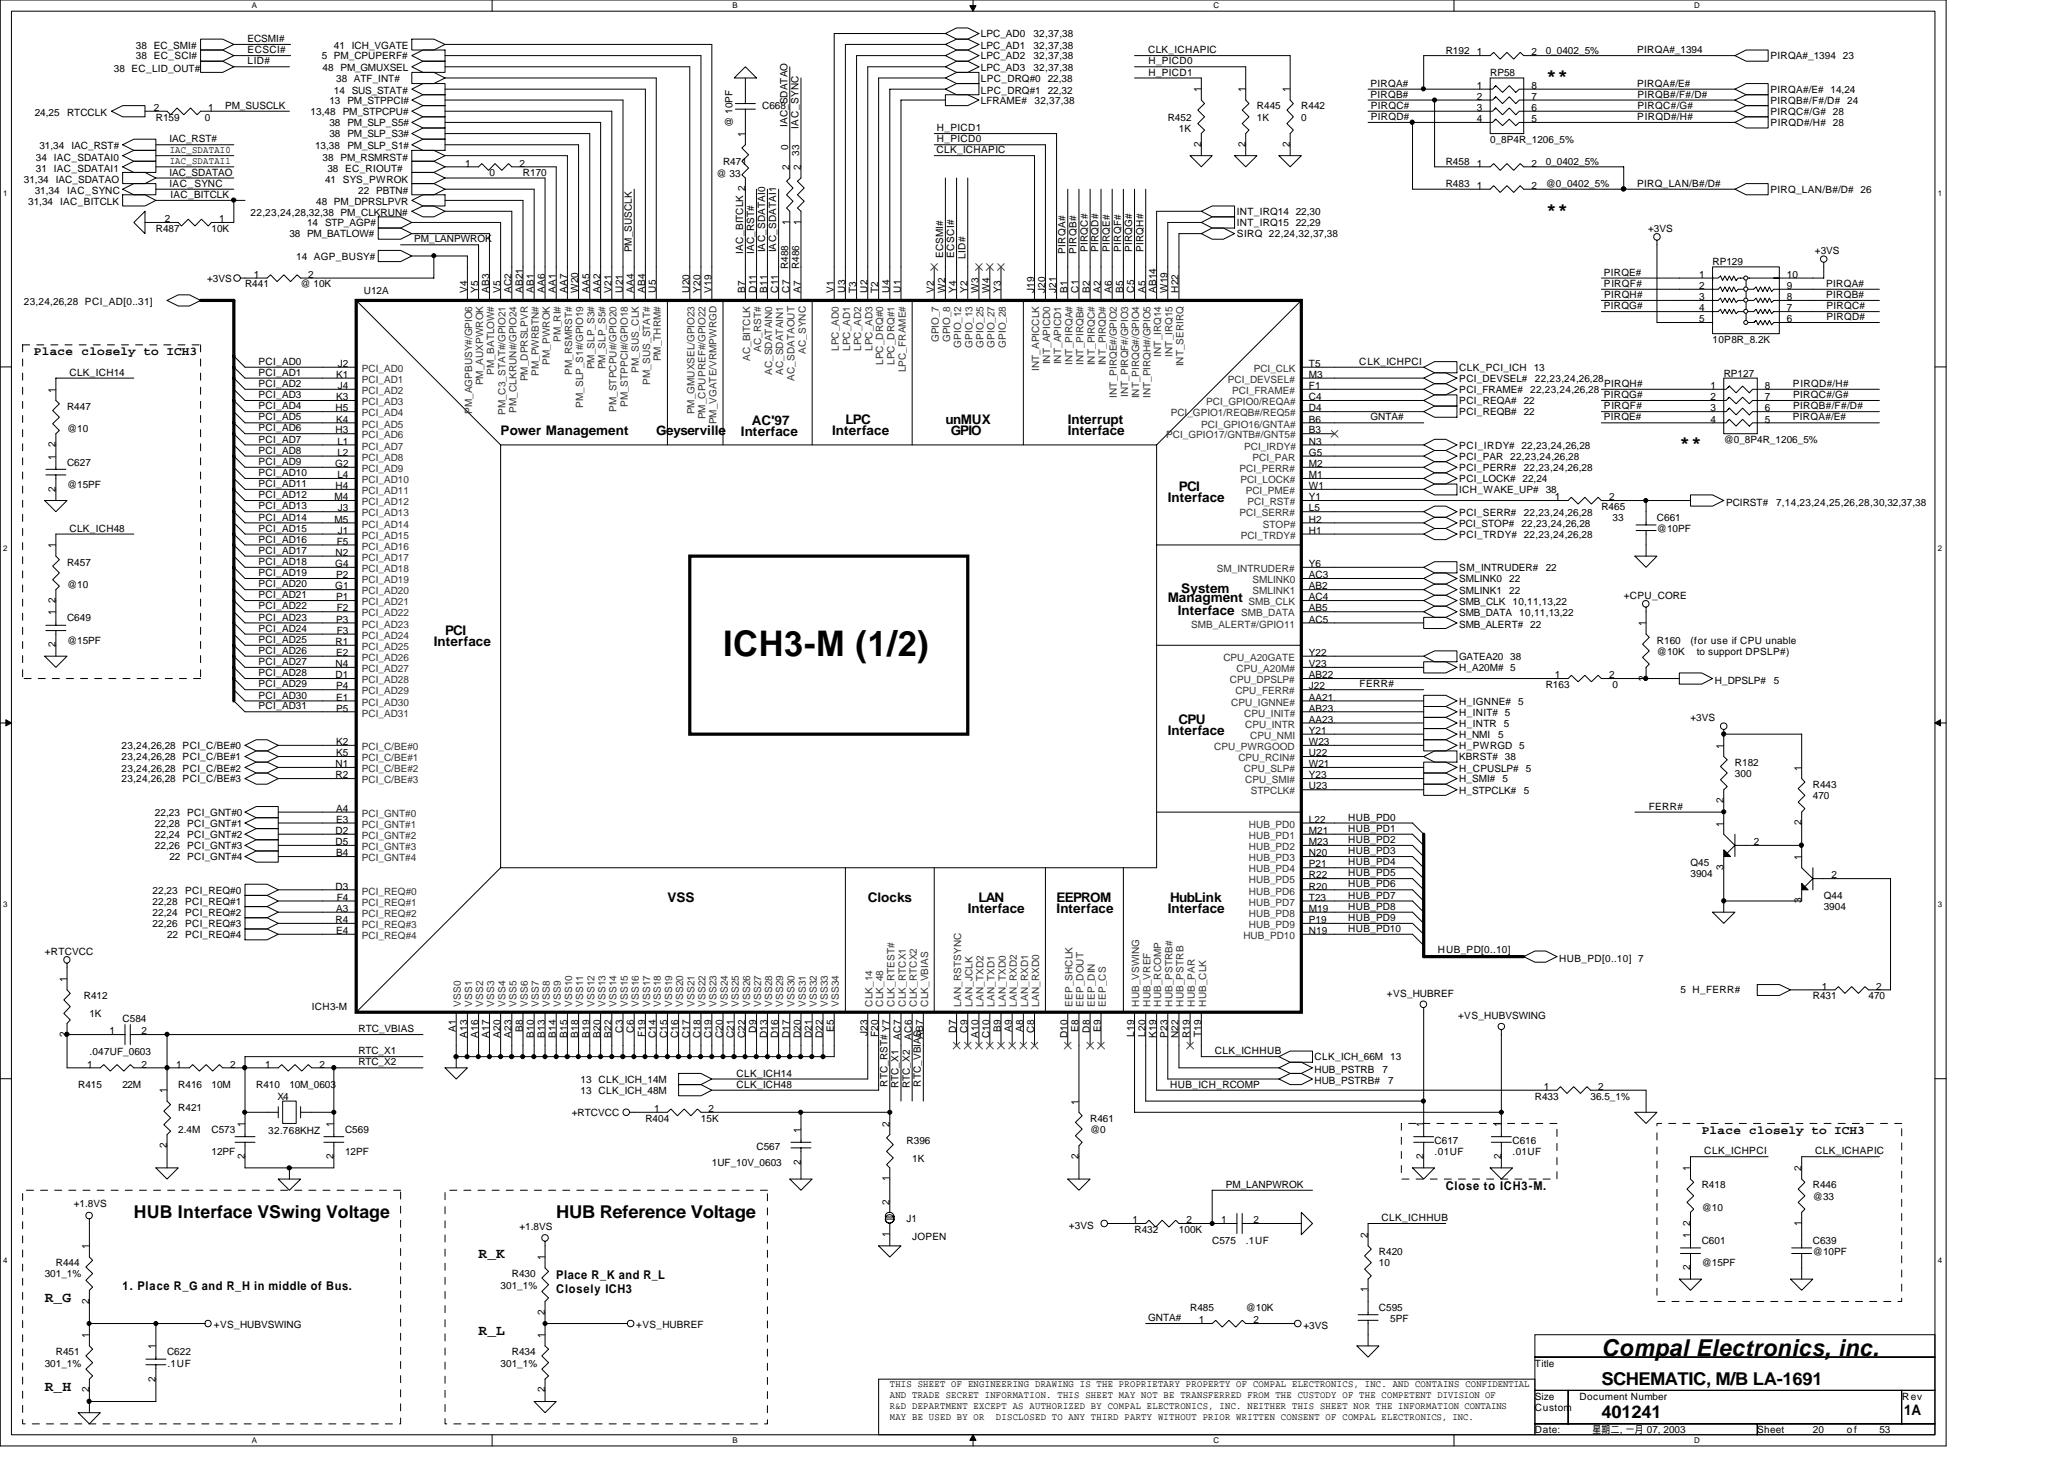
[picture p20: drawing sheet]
<svg xmlns="http://www.w3.org/2000/svg" width="297mm" height="210mm" viewBox="0 0 297 210" stroke-linecap="round" stroke-linejoin="round" font-family="sans-serif">
<defs><g id="words">
<text font-size="5.1" x="104.1" y="94.4">ICH3-M (1/2)</text>
<text font-size="3.3" x="230.5" y="195.1">Compal Electronics, inc.</text>
<g font-size="2.5">
<text x="222.5" y="11.7">**</text>
<text x="222.5" y="30.9">**</text>
<text x="241.7" y="64.5">**</text>
<text x="19.3" y="175.2">HUB Interface VSwing Voltage</text>
<text x="80" y="175.2">HUB Reference Voltage</text>
<text x="230.5" y="199.2">SCHEMATIC, M/B LA-1691</text>
<text x="230.5" y="204">401241</text>
</g>
<g font-size="2.1">
<text x="68.9" y="180.9">R_K</text>
<text x="6.4" y="187.3">R_G</text>
<text x="68.9" y="192.1">R_L</text>
<text x="6.4" y="200.1">R_H</text>
<text x="274" y="203.5">1A</text>
</g>
<g font-size="1.9">
<text x="72" y="62.6">Power Management</text>
<text x="94.4" y="62.6">Geyserville</text>
<text x="106.6" y="62.7">Interface</text>
<text x="108.2" y="61.2">AC'97</text>
<text x="119.8" y="62.6">Interface</text>
<text x="121.7" y="61">LPC</text>
<text x="136.1" y="61">unMUX</text>
<text x="136.9" y="62.6">GPIO</text>
<text x="153.7" y="62.6">Interface</text>
<text x="153.7" y="61">Interrupt</text>
<text x="169.7" y="70.6">PCI</text>
<text x="168.1" y="72.2">Interface</text>
<text x="168.1" y="86.6">Managment</text>
<text x="169.5" y="88.5">Interface</text>
<text x="170" y="85.3">System</text>
<text x="62.4" y="93">Interface</text>
<text x="64" y="91.4">PCI</text>
<text x="168.1" y="105.8">Interface</text>
<text x="169.6" y="104.2">CPU</text>
<text x="96.1" y="129.8">VSS</text>
<text x="124.9" y="129.8">Clocks</text>
<text x="139.3" y="131.4">Interface</text>
<text x="140.8" y="129.8">LAN</text>
<text x="152.1" y="129.8">EEPROM</text>
<text x="152.1" y="131.4">Interface</text>
<text x="168.1" y="131.4">Interface</text>
<text x="168.4" y="129.8">HubLink</text>
</g>
<g font-size="1.7">
<text x="4.9" y="51.1">Place closely to ICH3</text>
<text x="244.9" y="163.1">Place closely to ICH3</text>
<text x="208.1" y="171.2">Close to ICH3-M.</text>
<text x="17.6" y="185.6">1. Place R_G and R_H in middle of Bus.</text>
<text x="80" y="184">Place R_K and R_L</text>
<text x="80" y="186.1">Closely ICH3</text>
</g>
<g font-size="1.4">
<text x="141.2" y="5.4">LPC_AD0</text>
<text x="148.7" y="5.4">32,37,38</text>
<text x="16.4" y="10.3">38 EC_LID_OUT#</text>
<text x="19.6" y="7">38 EC_SMI#</text>
<text x="19.6" y="8.6">38 EC_SCI#</text>
<text x="35.6" y="6.1">ECSMI#</text>
<text x="35.6" y="9.3">LID#</text>
<text x="35.6" y="7.7">ECSCI#</text>
<text x="46.3" y="8.6">5 PM_CPUPERF#</text>
<text x="46.4" y="10.2">48 PM_GMUXSEL</text>
<text x="48" y="7.1">41 ICH_VGATE</text>
<text x="48.4" y="11.8">38 ATF_INT#</text>
<text x="141.2" y="7">LPC_AD1</text>
<text x="141.2" y="8.6">LPC_AD2</text>
<text x="141.2" y="10.2">LPC_AD3</text>
<text x="141.2" y="11.8">LPC_DRQ#0 22,38</text>
<text x="148.7" y="7">32,37,38</text>
<text x="148.7" y="8.6">32,37,38</text>
<text x="148.7" y="10.2">32,37,38</text>
<text x="165.2" y="7.7">CLK_ICHAPIC</text>
<text x="165.3" y="9.3">H_PICD0</text>
<text x="165.3" y="10.9">H_PICD1</text>
<text x="208.1" y="7.7">R192</text>
<text x="212.6" y="8">1</text>
<text x="214.5" y="11">RP58</text>
<text x="220.4" y="8">2</text>
<text x="222.5" y="7.7">0_0402_5%</text>
<text x="235.6" y="7.7">PIRQA#_1394</text>
<text x="254.8" y="8.6">PIRQA#_1394 23</text>
<text x="5" y="16.7">24,25</text>
<text x="9.6" y="16.7">RTCCLK</text>
<text x="22.1" y="16">2</text>
<text x="22.4" y="17.4">R159</text>
<text x="29.5" y="17.4">0</text>
<text x="30" y="16">1</text>
<text x="32.4" y="15.7">PM_SUSCLK</text>
<text x="44.7" y="16.6">13,48</text>
<text x="47.4" y="15">13 PM_STPPCI#</text>
<text x="48" y="13.5">14 SUS_STAT#</text>
<text x="49.3" y="16.6">PM_STPCPU#</text>
<text x="109.7" y="15.7">C668</text>
<text x="141.2" y="15">LFRAME#</text>
<text x="141.2" y="13.5">LPC_DRQ#1 22,32</text>
<text x="148.9" y="15">32,37,38</text>
<text x="168.1" y="17.4">R452</text>
<text x="172.8" y="13.3" transform="rotate(-90 172.8 13.3)">1</text>
<text x="179.2" y="13.3" transform="rotate(-90 179.2 13.3)">1</text>
<text x="180.9" y="15.7">R445</text>
<text x="180.9" y="17.4">1K</text>
<text x="185.6" y="13.3" transform="rotate(-90 185.6 13.3)">1</text>
<text x="187.3" y="15.7">R442</text>
<text x="187.3" y="17.4">0</text>
<text x="197.2" y="12.5">PIRQA#</text>
<text x="197.2" y="14.1">PIRQB#</text>
<text x="197.3" y="15.7">PIRQC#</text>
<text x="197.3" y="17.3">PIRQD#</text>
<text x="212.6" y="12.8">1</text>
<text x="212.6" y="14.4">2</text>
<text x="212.6" y="16">3</text>
<text x="212.6" y="17.6">4</text>
<text x="220.4" y="12.8">8</text>
<text x="220.4" y="14.4">7</text>
<text x="220.4" y="16">6</text>
<text x="220.4" y="17.6">5</text>
<text x="235.6" y="17.3">PIRQD#/H#</text>
<text x="235.6" y="12.5">PIRQA#/E#</text>
<text x="235.7" y="15.7">PIRQC#/G#</text>
<text x="235.7" y="14.1">PIRQB#/F#/D#</text>
<text x="254.8" y="16.6">PIRQC#/G# 28</text>
<text x="254.8" y="13.4">PIRQA#/E# 14,24</text>
<text x="254.8" y="15">PIRQB#/F#/D# 24</text>
<text x="5.2" y="23.1">34 IAC_SDATAI0</text>
<text x="5.7" y="21.5">31,34</text>
<text x="10.3" y="21.5">IAC_RST#</text>
<text x="24.4" y="20.5">IAC_RST#</text>
<text x="24.4" y="23.7">IAC_SDATAI1</text>
<text x="24.4" y="22.1">IAC_SDATAI0</text>
<text x="45.3" y="21.4">13,38</text>
<text x="46.4" y="23.1">38 PM_RSMRST#</text>
<text x="47.4" y="19.8">38 PM_SLP_S3#</text>
<text x="47.4" y="18.2">38 PM_SLP_S5#</text>
<text x="50" y="21.4">PM_SLP_S1#</text>
<text x="67" y="24">1</text>
<text x="74.8" y="24">2</text>
<text x="104.1" y="23.7">R471</text>
<text x="105.4" y="18.2" transform="rotate(-90 105.4 18.2)">@ 10PF</text>
<text x="107.2" y="19.7" transform="rotate(-90 107.2 19.7)">1</text>
<text x="113.3" y="18.2" transform="rotate(-90 113.3 18.2)">IAC_SDATAO</text>
<text x="113.4" y="21.6" transform="rotate(-90 113.4 21.6)">0</text>
<text x="114.9" y="18.5" transform="rotate(-90 114.9 18.5)">IAC_SYNC</text>
<text x="115" y="22.4" transform="rotate(-90 115 22.4)">33</text>
<text x="134.8" y="22.1">CLK_ICHAPIC</text>
<text x="134.8" y="20.5">H_PICD0</text>
<text x="134.8" y="18.9">H_PICD1</text>
<text x="169.7" y="19">1K</text>
<text x="172.8" y="21.1" transform="rotate(-90 172.8 21.1)">2</text>
<text x="179.2" y="21.1" transform="rotate(-90 179.2 21.1)">2</text>
<text x="185.6" y="21.1" transform="rotate(-90 185.6 21.1)">2</text>
<text x="208.1" y="23.7">R458</text>
<text x="212.6" y="24">1</text>
<text x="214.5" y="20.6">0_8P4R_1206_5%</text>
<text x="220.4" y="24">2</text>
<text x="222.5" y="23.7">0_0402_5%</text>
<text x="254.8" y="18.2">PIRQD#/H# 28</text>
<text x="3.4" y="26.3">31,34</text>
<text x="4.1" y="29.5">31,34</text>
<text x="5" y="27.9">31,34</text>
<text x="5.2" y="24.7">31 IAC_SDATAI1</text>
<text x="8" y="26.3">IAC_SDATAO</text>
<text x="8.7" y="29.5">IAC_BITCLK</text>
<text x="9.6" y="27.9">IAC_SYNC</text>
<text x="24.4" y="25.3">IAC_SDATAO</text>
<text x="24.4" y="26.9">IAC_SYNC</text>
<text x="24.5" y="28.5">IAC_BITCLK</text>
<text x="45.5" y="29.5">48 PM_DPRSLPVR</text>
<text x="46.8" y="26.3">41 SYS_PWROK</text>
<text x="47.1" y="24.7">38 EC_RIOUT#</text>
<text x="51.6" y="27.9">22 PBTN#</text>
<text x="70.4" y="25.4">0</text>
<text x="75.3" y="25.4">R170</text>
<text x="103.1" y="25.5">@ 33</text>
<text x="113.6" y="24.5" transform="rotate(-90 113.6 24.5)">2</text>
<text x="115.2" y="24.5" transform="rotate(-90 115.2 24.5)">2</text>
<text x="208.1" y="27">R483</text>
<text x="212.6" y="27.2">1</text>
<text x="220.4" y="27.2">2</text>
<text x="222.5" y="27">@0_0402_5%</text>
<text x="235.6" y="26.9">PIRQ_LAN/B#/D#</text>
<text x="254.8" y="27.8">PIRQ_LAN/B#/D# 26</text>
<text x="22.4" y="33.4">R487</text>
<text x="23.7" y="32">2</text>
<text x="30.4" y="33.4">10K</text>
<text x="31.5" y="32">1</text>
<text x="36.1" y="31.1">22,23,24,28,32,38 PM_CLKRUN#</text>
<text x="41.7" y="34.2">38 PM_BATLOW#</text>
<text x="44.2" y="32.6">14 STP_AGP#</text>
<text x="59.6" y="34.9">PM_LANPWROK</text>
<text x="113.6" y="32.3" transform="rotate(-90 113.6 32.3)">1</text>
<text x="115.2" y="32.3" transform="rotate(-90 115.2 32.3)">1</text>
<text x="178" y="34.2">SIRQ 22,24,32,37,38</text>
<text x="178" y="31">INT_IRQ14 22,30</text>
<text x="178" y="32.6">INT_IRQ15 22,29</text>
<text x="237.2" y="33.4">+3VS</text>
<text x="29.8" y="40.6">+3VS</text>
<text x="35.3" y="41.4">R441</text>
<text x="36.5" y="40">1</text>
<text x="42.6" y="37.4">14 AGP_BUSY#</text>
<text x="43.3" y="41.4">@ 10K</text>
<text x="44.4" y="40">2</text>
<text x="90.9" y="36.3" transform="rotate(-90 90.9 36.3)">PM_SUSCLK</text>
<text x="106.9" y="36.5" transform="rotate(-90 106.9 36.5)">IAC_BITCLK 2</text>
<text x="108.5" y="36.5" transform="rotate(-90 108.5 36.5)">IAC_RST#</text>
<text x="110.1" y="36.3" transform="rotate(-90 110.1 36.3)">IAC_SDATAI0</text>
<text x="111.7" y="36.3" transform="rotate(-90 111.7 36.3)">IAC_SDATAI1</text>
<text x="113.4" y="38.7" transform="rotate(-90 113.4 38.7)">R488</text>
<text x="115" y="38.7" transform="rotate(-90 115 38.7)">R486</text>
<text x="135.7" y="37.1" transform="rotate(-90 135.7 37.1)">ECSMI#</text>
<text x="137.3" y="37.1" transform="rotate(-90 137.3 37.1)">ECSCI#</text>
<text x="138.9" y="37.3" transform="rotate(-90 138.9 37.3)">LID#</text>
<text x="153.3" y="36.5" transform="rotate(-90 153.3 36.5)">PIRQA#</text>
<text x="154.9" y="36.5" transform="rotate(-90 154.9 36.5)">PIRQB#</text>
<text x="156.5" y="36.3" transform="rotate(-90 156.5 36.3)">PIRQC#</text>
<text x="158.1" y="36.3" transform="rotate(-90 158.1 36.3)">PIRQD#</text>
<text x="159.7" y="36.3" transform="rotate(-90 159.7 36.3)">PIRQE#</text>
<text x="161.3" y="36.3" transform="rotate(-90 161.3 36.3)">PIRQF#</text>
<text x="162.9" y="36.3" transform="rotate(-90 162.9 36.3)">PIRQG#</text>
<text x="164.5" y="36.3" transform="rotate(-90 164.5 36.3)">PIRQH#</text>
<text x="230.8" y="41.3">PIRQF#</text>
<text x="230.8" y="39.7">PIRQE#</text>
<text x="244.6" y="40">1</text>
<text x="244.6" y="41.6">2</text>
<text x="246.5" y="38.2">RP129</text>
<text x="257.2" y="40">10</text>
<text x="257.2" y="41.6">9</text>
<text x="261.2" y="36.6">+3VS</text>
<text x="262.8" y="41.3">PIRQA#</text>
<text x="3.4" y="43.9">23,24,26,28 PCI_AD[0..31]</text>
<text x="52.4" y="42.3">U12A</text>
<text x="67.2" y="42.1" transform="rotate(-90 67.2 42.1)">V4</text>
<text x="68.8" y="42.1" transform="rotate(-90 68.8 42.1)">Y5</text>
<text x="70.4" y="42.1" transform="rotate(-90 70.4 42.1)">AB3</text>
<text x="72" y="42.1" transform="rotate(-90 72 42.1)">V5</text>
<text x="73.6" y="42.1" transform="rotate(-90 73.6 42.1)">AC2</text>
<text x="75.2" y="42.1" transform="rotate(-90 75.2 42.1)">AB21</text>
<text x="76.8" y="42.1" transform="rotate(-90 76.8 42.1)">AB1</text>
<text x="78.4" y="42.1" transform="rotate(-90 78.4 42.1)">AA6</text>
<text x="80" y="42.1" transform="rotate(-90 80 42.1)">AA1</text>
<text x="81.6" y="42.1" transform="rotate(-90 81.6 42.1)">AA7</text>
<text x="83.2" y="42.1" transform="rotate(-90 83.2 42.1)">W20</text>
<text x="84.8" y="42.1" transform="rotate(-90 84.8 42.1)">AA5</text>
<text x="86.4" y="42.1" transform="rotate(-90 86.4 42.1)">AA2</text>
<text x="88" y="42.1" transform="rotate(-90 88 42.1)">V21</text>
<text x="89.6" y="42.1" transform="rotate(-90 89.6 42.1)">U21</text>
<text x="91.2" y="42.1" transform="rotate(-90 91.2 42.1)">AA4</text>
<text x="92.8" y="42.1" transform="rotate(-90 92.8 42.1)">AB4</text>
<text x="94.4" y="42.1" transform="rotate(-90 94.4 42.1)">U5</text>
<text x="99.2" y="42.1" transform="rotate(-90 99.2 42.1)">U20</text>
<text x="100.8" y="42.1" transform="rotate(-90 100.8 42.1)">Y20</text>
<text x="102.4" y="42.1" transform="rotate(-90 102.4 42.1)">V19</text>
<text x="107.2" y="42.1" transform="rotate(-90 107.2 42.1)">B7</text>
<text x="108.8" y="42.1" transform="rotate(-90 108.8 42.1)">D11</text>
<text x="110.4" y="42.1" transform="rotate(-90 110.4 42.1)">B11</text>
<text x="112" y="42.1" transform="rotate(-90 112 42.1)">C11</text>
<text x="113.6" y="42.1" transform="rotate(-90 113.6 42.1)">C7</text>
<text x="115.2" y="42.1" transform="rotate(-90 115.2 42.1)">A7</text>
<text x="120" y="42.1" transform="rotate(-90 120 42.1)">V1</text>
<text x="121.6" y="42.1" transform="rotate(-90 121.6 42.1)">U3</text>
<text x="123.2" y="42.1" transform="rotate(-90 123.2 42.1)">T3</text>
<text x="124.8" y="42.1" transform="rotate(-90 124.8 42.1)">U2</text>
<text x="126.4" y="42.1" transform="rotate(-90 126.4 42.1)">T2</text>
<text x="128" y="42.1" transform="rotate(-90 128 42.1)">U4</text>
<text x="129.6" y="42.1" transform="rotate(-90 129.6 42.1)">U1</text>
<text x="134.4" y="42.1" transform="rotate(-90 134.4 42.1)">V2</text>
<text x="136" y="42.1" transform="rotate(-90 136 42.1)">W2</text>
<text x="137.6" y="42.1" transform="rotate(-90 137.6 42.1)">Y4</text>
<text x="139.2" y="42.1" transform="rotate(-90 139.2 42.1)">Y2</text>
<text x="140.8" y="42.1" transform="rotate(-90 140.8 42.1)">W3</text>
<text x="142.4" y="42.1" transform="rotate(-90 142.4 42.1)">W4</text>
<text x="144" y="42.1" transform="rotate(-90 144 42.1)">Y3</text>
<text x="148.8" y="42.1" transform="rotate(-90 148.8 42.1)">J19</text>
<text x="150.4" y="42.1" transform="rotate(-90 150.4 42.1)">J20</text>
<text x="152" y="42.1" transform="rotate(-90 152 42.1)">J21</text>
<text x="153.6" y="42.1" transform="rotate(-90 153.6 42.1)">B1</text>
<text x="155.2" y="42.1" transform="rotate(-90 155.2 42.1)">C1</text>
<text x="156.8" y="42.1" transform="rotate(-90 156.8 42.1)">B2</text>
<text x="158.4" y="42.1" transform="rotate(-90 158.4 42.1)">A2</text>
<text x="160" y="42.1" transform="rotate(-90 160 42.1)">A6</text>
<text x="161.6" y="42.1" transform="rotate(-90 161.6 42.1)">B5</text>
<text x="163.2" y="42.1" transform="rotate(-90 163.2 42.1)">C5</text>
<text x="164.8" y="42.1" transform="rotate(-90 164.8 42.1)">A5</text>
<text x="166.4" y="42.1" transform="rotate(-90 166.4 42.1)">AB14</text>
<text x="168" y="42.1" transform="rotate(-90 168 42.1)">W19</text>
<text x="169.6" y="42.1" transform="rotate(-90 169.6 42.1)">H22</text>
<text x="230.8" y="44.5">PIRQG#</text>
<text x="230.8" y="42.9">PIRQH#</text>
<text x="244.6" y="43.2">3</text>
<text x="244.6" y="44.8">4</text>
<text x="244.6" y="46.4">5</text>
<text x="257.2" y="43.2">8</text>
<text x="257.2" y="44.8">7</text>
<text x="257.2" y="46.4">6</text>
<text x="262.8" y="42.9">PIRQB#</text>
<text x="262.8" y="44.5">PIRQC#</text>
<text x="262.8" y="46.1">PIRQD#</text>
<text x="37.2" y="52.5">PCI_AD0</text>
<text x="48.6" y="52.8">J2</text>
<text x="188.4" y="52.8">T5</text>
<text x="195.6" y="52.5">CLK_ICHPCI</text>
<text x="210" y="53.4">CLK_PCI_ICH</text>
<text x="220.7" y="53.4">13</text>
<text x="246.5" y="49.4">10P8R_8.2K</text>
<text x="8" y="56.5" transform="rotate(-90 8 56.5)">1</text>
<text x="9.6" y="59">R447</text>
<text x="10" y="54.1">CLK_ICH14</text>
<text x="37.2" y="57.3">PCI_AD3</text>
<text x="37.2" y="54.1">PCI_AD1</text>
<text x="37.2" y="55.7">PCI_AD2</text>
<text x="37.2" y="58.9">PCI_AD4</text>
<text x="48.3" y="59.2">H5</text>
<text x="48.4" y="54.4">K1</text>
<text x="48.4" y="57.6">K3</text>
<text x="48.6" y="56">J4</text>
<text x="188.4" y="57.6">C4</text>
<text x="188.4" y="54.4">M3</text>
<text x="188.4" y="56">F1</text>
<text x="188.4" y="59.2">D4</text>
<text x="210" y="56.6">PCI_FRAME#</text>
<text x="210" y="59.8">PCI_REQB#</text>
<text x="210" y="58.2">PCI_REQA#</text>
<text x="210" y="55">PCI_DEVSEL#</text>
<text x="219.3" y="59.8">22</text>
<text x="219.3" y="58.2">22</text>
<text x="220.2" y="56.6">22,23,24,26,28</text>
<text x="220.9" y="55">22,23,24,26,28</text>
<text x="230.8" y="58.9">PIRQF#</text>
<text x="230.8" y="57.3">PIRQG#</text>
<text x="230.8" y="55.7">PIRQH#</text>
<text x="246.2" y="56">1</text>
<text x="246.2" y="57.6">2</text>
<text x="246.2" y="59.2">3</text>
<text x="248.1" y="54.2">RP127</text>
<text x="254" y="56">8</text>
<text x="254" y="57.6">7</text>
<text x="254" y="59.2">6</text>
<text x="258" y="55.7">PIRQD#/H#</text>
<text x="258.1" y="57.3">PIRQC#/G#</text>
<text x="258.1" y="58.9">PIRQB#/F#/D#</text>
<text x="8" y="64.3" transform="rotate(-90 8 64.3)">2</text>
<text x="9.6" y="62.2">@10</text>
<text x="37.2" y="65.3">PCI_AD8</text>
<text x="37.2" y="62.1">PCI_AD6</text>
<text x="37.2" y="63.7">PCI_AD7</text>
<text x="37.2" y="60.5">PCI_AD5</text>
<text x="48.3" y="62.4">H3</text>
<text x="48.4" y="60.8">K4</text>
<text x="48.6" y="64">L1</text>
<text x="48.6" y="65.6">L2</text>
<text x="188.4" y="60.8">B6</text>
<text x="188.4" y="62.4">B3</text>
<text x="188.4" y="64">N3</text>
<text x="188.4" y="65.6">G5</text>
<text x="197.2" y="60.5">GNTA#</text>
<text x="210" y="64.6">PCI_IRDY# 22,23,24,26,28</text>
<text x="230.8" y="60.5">PIRQE#</text>
<text x="246.2" y="60.8">4</text>
<text x="248.1" y="63.8">@0_8P4R_1206_5%</text>
<text x="254" y="60.8">5</text>
<text x="258" y="60.5">PIRQA#/E#</text>
<text x="8" y="70.7" transform="rotate(-90 8 70.7)">2</text>
<text x="8" y="66.1" transform="rotate(-90 8 66.1)">1</text>
<text x="9.6" y="67">C627</text>
<text x="9.6" y="70.2">@15PF</text>
<text x="37.2" y="70.1">PCI_AD11</text>
<text x="37.2" y="66.9">PCI_AD9</text>
<text x="37.2" y="71.7">PCI_AD12</text>
<text x="37.2" y="68.5">PCI_AD10</text>
<text x="48.1" y="72">M4</text>
<text x="48.3" y="67.2">G2</text>
<text x="48.3" y="70.4">H4</text>
<text x="48.6" y="68.8">L4</text>
<text x="188.4" y="70.4">W1</text>
<text x="188.4" y="72">Y1</text>
<text x="188.4" y="68.8">M1</text>
<text x="188.4" y="67.2">M2</text>
<text x="210" y="69.4">PCI_LOCK# 22,24</text>
<text x="210" y="67.8">PCI_PERR#</text>
<text x="210" y="66.2">PCI_PAR 22,23,24,26,28</text>
<text x="210" y="71">ICH_WAKE_UP#</text>
<text x="219.3" y="67.8">22,23,24,26,28</text>
<text x="222.5" y="71">38</text>
<text x="223.8" y="72">1</text>
<text x="231.6" y="72">2</text>
<text x="10" y="76.5">CLK_ICH48</text>
<text x="37.2" y="74.9">PCI_AD14</text>
<text x="37.2" y="73.3">PCI_AD13</text>
<text x="37.2" y="76.5">PCI_AD15</text>
<text x="48.1" y="75.2">M5</text>
<text x="48.6" y="73.6">J3</text>
<text x="48.6" y="76.8">J1</text>
<text x="188.4" y="76.8">H1</text>
<text x="188.4" y="75.2">H2</text>
<text x="188.4" y="73.6">L5</text>
<text x="210" y="77.4">PCI_TRDY# 22,23,24,26,28</text>
<text x="210" y="75.8">PCI_STOP#</text>
<text x="210" y="74.2">PCI_SERR#</text>
<text x="218.9" y="75.8">22,23,24,26,28</text>
<text x="219.3" y="74.2">22,23,24,26,28</text>
<text x="230.5" y="73.4">R465</text>
<text x="232.1" y="75">33</text>
<text x="238.5" y="75">C661</text>
<text x="238.5" y="76.6">@10PF</text>
<text x="248.4" y="72.7">PCIRST#</text>
<text x="255.6" y="72.7">7,14,23,24,25,26,28,30,32,37,38</text>
<text x="8" y="78.9" transform="rotate(-90 8 78.9)">1</text>
<text x="9.6" y="81.4">R457</text>
<text x="37.2" y="79.7">PCI_AD17</text>
<text x="37.2" y="78.1">PCI_AD16</text>
<text x="37.2" y="81.3">PCI_AD18</text>
<text x="37.2" y="82.9">PCI_AD19</text>
<text x="48.3" y="81.6">G4</text>
<text x="48.3" y="80">N2</text>
<text x="48.4" y="83.2">P2</text>
<text x="48.5" y="78.4">F5</text>
<text x="188.4" y="81.6">Y6</text>
<text x="188.4" y="83.2">AC3</text>
<text x="210" y="82.2">SM_INTRUDER#</text>
<text x="210" y="83.8">SMLINK0</text>
<text x="217.2" y="83.8">22</text>
<text x="222.5" y="82.2">22</text>
<text x="8" y="88.5" transform="rotate(-90 8 88.5)">1</text>
<text x="8" y="86.7" transform="rotate(-90 8 86.7)">2</text>
<text x="9.6" y="84.6">@10</text>
<text x="9.6" y="89.4">C649</text>
<text x="37.2" y="87.7">PCI_AD22</text>
<text x="37.2" y="86.1">PCI_AD21</text>
<text x="37.2" y="89.3">PCI_AD23</text>
<text x="37.2" y="84.5">PCI_AD20</text>
<text x="48.3" y="84.8">G1</text>
<text x="48.4" y="86.4">P1</text>
<text x="48.4" y="89.6">P3</text>
<text x="48.5" y="88">F2</text>
<text x="188.4" y="89.6">AC5</text>
<text x="188.4" y="88">AB5</text>
<text x="188.4" y="86.4">AC4</text>
<text x="188.4" y="84.8">AB2</text>
<text x="210" y="87">SMB_CLK</text>
<text x="210" y="88.6">SMB_DATA</text>
<text x="210" y="85.4">SMLINK1</text>
<text x="217.2" y="85.4">22</text>
<text x="217.7" y="87">10,11,13,22</text>
<text x="218.6" y="88.6">10,11,13,22</text>
<text x="233.7" y="86.2">+CPU_CORE</text>
<text x="8" y="93.1" transform="rotate(-90 8 93.1)">2</text>
<text x="9.6" y="92.6">@15PF</text>
<text x="37.2" y="95.7">PCI_AD27</text>
<text x="37.2" y="94.1">PCI_AD26</text>
<text x="37.2" y="90.9">PCI_AD24</text>
<text x="37.2" y="92.5">PCI_AD25</text>
<text x="48.3" y="92.8">R1</text>
<text x="48.3" y="96">N4</text>
<text x="48.4" y="94.4">E2</text>
<text x="48.5" y="91.2">F3</text>
<text x="188.4" y="96">V23</text>
<text x="188.4" y="94.4">Y22</text>
<text x="210" y="90.3">SMB_ALERT# 22</text>
<text x="210" y="95">GATEA20 38</text>
<text x="236.9" y="90.1" transform="rotate(-90 236.9 90.1)">1</text>
<text x="238.5" y="92.6">R160</text>
<text x="238.5" y="94.2">@10K</text>
<text x="243.3" y="92.6">(for use if CPU unable</text>
<text x="244.2" y="94.3">to support DPSLP#)</text>
<text x="37.2" y="100.5">PCI_AD30</text>
<text x="37.2" y="97.3">PCI_AD28</text>
<text x="37.2" y="98.9">PCI_AD29</text>
<text x="48.3" y="97.6">D1</text>
<text x="48.4" y="99.2">P4</text>
<text x="48.4" y="100.8">E1</text>
<text x="188.4" y="97.6">AB22</text>
<text x="188.4" y="100.8">AA21</text>
<text x="188.4" y="99.2">J22</text>
<text x="195.7" y="98.9">FERR#</text>
<text x="210" y="96.6">H_A20M# 5</text>
<text x="210" y="101.4">H_IGNNE# 5</text>
<text x="222.5" y="99">R163</text>
<text x="223.8" y="97.6">1</text>
<text x="231.6" y="97.6">2</text>
<text x="232.1" y="99">0</text>
<text x="236.9" y="97.9" transform="rotate(-90 236.9 97.9)">2</text>
<text x="246.8" y="98.3">H_DPSLP#</text>
<text x="255.3" y="98.3">5</text>
<text x="17.5" y="107.8">23,24,26,28 PCI_C/BE#0</text>
<text x="37.2" y="102.1">PCI_AD31</text>
<text x="48.4" y="102.4">P5</text>
<text x="48.4" y="107.2">K2</text>
<text x="188.4" y="105.6">Y21</text>
<text x="188.4" y="104">AA23</text>
<text x="188.4" y="102.4">AB23</text>
<text x="188.4" y="107.2">W23</text>
<text x="210" y="103">H_INIT# 5</text>
<text x="210" y="106.2">H_NMI</text>
<text x="210" y="104.6">H_INTR 5</text>
<text x="210" y="107.8">H_PWRGD 5</text>
<text x="215.6" y="106.2">5</text>
<text x="243.3" y="103.8">+3VS</text>
<text x="248" y="107.7" transform="rotate(-90 248 107.7)">1</text>
<text x="17.5" y="112.6">23,24,26,28 PCI_C/BE#3</text>
<text x="17.5" y="109.4">23,24,26,28 PCI_C/BE#1</text>
<text x="17.5" y="111">23,24,26,28 PCI_C/BE#2</text>
<text x="48.3" y="110.4">N1</text>
<text x="48.3" y="112">R2</text>
<text x="48.4" y="108.8">K5</text>
<text x="188.4" y="110.4">W21</text>
<text x="188.4" y="112">Y23</text>
<text x="188.4" y="108.8">U22</text>
<text x="188.4" y="113.6">U23</text>
<text x="210" y="109.4">KBRST# 38</text>
<text x="210" y="112.6">H_SMI#</text>
<text x="210" y="111">H_CPUSLP# 5</text>
<text x="216.2" y="112.6">5</text>
<text x="249.7" y="110.2">R182</text>
<text x="249.7" y="111.8">300</text>
<text x="259.2" y="110.9" transform="rotate(-90 259.2 110.9)">1</text>
<text x="260.9" y="113.4">R443</text>
<text x="22.3" y="119">22,28</text>
<text x="22.3" y="117.4">22,23</text>
<text x="26.9" y="119">PCI_GNT#1</text>
<text x="26.9" y="117.4">PCI_GNT#0</text>
<text x="48.3" y="120">D2</text>
<text x="48.4" y="116.8">A4</text>
<text x="48.4" y="118.4">E3</text>
<text x="188.4" y="118.4">L22</text>
<text x="188.4" y="120">M21</text>
<text x="194" y="118.1">HUB_PD0</text>
<text x="194" y="119.7">HUB_PD1</text>
<text x="210" y="114.2">H_STPCLK#</text>
<text x="219.3" y="114.2">5</text>
<text x="237.3" y="116.5">FERR#</text>
<text x="248" y="118.9" transform="rotate(-90 248 118.9)">1</text>
<text x="248" y="115.5" transform="rotate(-90 248 115.5)">2</text>
<text x="259.2" y="118.7" transform="rotate(-90 259.2 118.7)">2</text>
<text x="260.9" y="115">470</text>
<text x="22.3" y="120.6">22,24</text>
<text x="22.3" y="122.2">22,26</text>
<text x="24.4" y="123.8">22 PCI_GNT#4</text>
<text x="26.9" y="120.6">PCI_GNT#2</text>
<text x="26.9" y="122.2">PCI_GNT#3</text>
<text x="48.3" y="121.6">D5</text>
<text x="48.4" y="123.2">B4</text>
<text x="188.4" y="121.6">M23</text>
<text x="188.4" y="123.2">N20</text>
<text x="188.4" y="124.8">P21</text>
<text x="194" y="124.5">HUB_PD4</text>
<text x="194" y="122.9">HUB_PD3</text>
<text x="194" y="121.3">HUB_PD2</text>
<text x="243.3" y="124.6">Q45</text>
<text x="248" y="125.1" transform="rotate(-90 248 125.1)">3</text>
<text x="252.4" y="121.6">2</text>
<text x="259.2" y="123.7" transform="rotate(-90 259.2 123.7)">1</text>
<text x="22" y="128.6">22,23</text>
<text x="22" y="130.2">22,28</text>
<text x="22" y="131.8">22,24</text>
<text x="26.6" y="128.6">PCI_REQ#0</text>
<text x="26.6" y="130.2">PCI_REQ#1</text>
<text x="26.6" y="131.8">PCI_REQ#2</text>
<text x="48.3" y="128">D3</text>
<text x="48.4" y="131.2">A3</text>
<text x="48.5" y="129.6">F4</text>
<text x="188.4" y="126.4">R22</text>
<text x="188.4" y="128">R20</text>
<text x="188.4" y="129.6">T23</text>
<text x="188.4" y="131.2">M19</text>
<text x="194" y="126.1">HUB_PD5</text>
<text x="194" y="130.9">HUB_PD8</text>
<text x="194" y="127.7">HUB_PD6</text>
<text x="194" y="129.3">HUB_PD7</text>
<text x="243.3" y="126.2">3904</text>
<text x="259.2" y="129.9" transform="rotate(-90 259.2 129.9)">3</text>
<text x="262.5" y="129.4">Q44</text>
<text x="262.5" y="131">3904</text>
<text x="263.6" y="126.4">2</text>
<text x="6.4" y="137.4">+RTCVCC</text>
<text x="22" y="133.4">22,26</text>
<text x="24" y="135">22 PCI_REQ#4</text>
<text x="26.6" y="133.4">PCI_REQ#3</text>
<text x="48.3" y="132.8">R4</text>
<text x="48.4" y="134.4">E4</text>
<text x="188.4" y="132.8">P19</text>
<text x="188.4" y="134.4">N19</text>
<text x="194" y="134.1">HUB_PD10</text>
<text x="194" y="132.5">HUB_PD9</text>
<text x="206.9" y="137.2">HUB_PD[0..10]</text>
<text x="9.6" y="141.3" transform="rotate(-90 9.6 141.3)">1</text>
<text x="12.1" y="143.8">R412</text>
<text x="199.6" y="143.5">+VS_HUBREF</text>
<text x="224.4" y="138.3">HUB_PD[0..10] 7</text>
<text x="241.8" y="142.8">5 H_FERR#</text>
<text x="260.9" y="143.8">R431</text>
<text x="262.2" y="142.4">1</text>
<text x="268.9" y="143.8">470</text>
<text x="270" y="142.4">2</text>
<text x="9.6" y="149.1" transform="rotate(-90 9.6 149.1)">2</text>
<text x="12.9" y="146.3">1K</text>
<text x="15.7" y="148.8">1</text>
<text x="17.6" y="147">C584</text>
<text x="20.4" y="148.8">2</text>
<text x="44.9" y="145.4">ICH3-M</text>
<text x="51.6" y="148.5">RTC_VBIAS</text>
<text x="65.6" y="148.5" transform="rotate(-90 65.6 148.5)">A1</text>
<text x="67.2" y="149.3" transform="rotate(-90 67.2 149.3)">A13</text>
<text x="68.8" y="149.3" transform="rotate(-90 68.8 149.3)">A16</text>
<text x="70.4" y="149.3" transform="rotate(-90 70.4 149.3)">A17</text>
<text x="72" y="149.3" transform="rotate(-90 72 149.3)">A20</text>
<text x="73.6" y="149.3" transform="rotate(-90 73.6 149.3)">A23</text>
<text x="75.2" y="148.5" transform="rotate(-90 75.2 148.5)">B8</text>
<text x="76.8" y="149.3" transform="rotate(-90 76.8 149.3)">B10</text>
<text x="78.4" y="149.3" transform="rotate(-90 78.4 149.3)">B13</text>
<text x="80" y="149.3" transform="rotate(-90 80 149.3)">B14</text>
<text x="81.6" y="149.3" transform="rotate(-90 81.6 149.3)">B15</text>
<text x="83.2" y="149.3" transform="rotate(-90 83.2 149.3)">B18</text>
<text x="84.8" y="149.3" transform="rotate(-90 84.8 149.3)">B19</text>
<text x="86.4" y="149.3" transform="rotate(-90 86.4 149.3)">B20</text>
<text x="88" y="149.3" transform="rotate(-90 88 149.3)">B22</text>
<text x="89.6" y="148.6" transform="rotate(-90 89.6 148.6)">C3</text>
<text x="91.2" y="148.6" transform="rotate(-90 91.2 148.6)">C6</text>
<text x="92.8" y="149.2" transform="rotate(-90 92.8 149.2)">F19</text>
<text x="94.4" y="149.4" transform="rotate(-90 94.4 149.4)">C14</text>
<text x="96" y="149.4" transform="rotate(-90 96 149.4)">C15</text>
<text x="97.6" y="149.4" transform="rotate(-90 97.6 149.4)">C16</text>
<text x="99.2" y="149.4" transform="rotate(-90 99.2 149.4)">C17</text>
<text x="100.8" y="149.4" transform="rotate(-90 100.8 149.4)">C18</text>
<text x="102.4" y="149.4" transform="rotate(-90 102.4 149.4)">C19</text>
<text x="104" y="149.4" transform="rotate(-90 104 149.4)">C20</text>
<text x="105.6" y="149.4" transform="rotate(-90 105.6 149.4)">C21</text>
<text x="107.2" y="149.4" transform="rotate(-90 107.2 149.4)">C22</text>
<text x="108.8" y="148.6" transform="rotate(-90 108.8 148.6)">D9</text>
<text x="110.4" y="149.4" transform="rotate(-90 110.4 149.4)">D13</text>
<text x="112" y="149.4" transform="rotate(-90 112 149.4)">D16</text>
<text x="113.6" y="149.4" transform="rotate(-90 113.6 149.4)">D17</text>
<text x="115.2" y="149.4" transform="rotate(-90 115.2 149.4)">D20</text>
<text x="116.8" y="149.4" transform="rotate(-90 116.8 149.4)">D21</text>
<text x="118.4" y="149.4" transform="rotate(-90 118.4 149.4)">D22</text>
<text x="120" y="148.5" transform="rotate(-90 120 148.5)">E5</text>
<text x="124.8" y="149.1" transform="rotate(-90 124.8 149.1)">J23</text>
<text x="126.4" y="149.2" transform="rotate(-90 126.4 149.2)">F20</text>
<text x="129.6" y="149.6" transform="rotate(-90 129.6 149.6)">AC7</text>
<text x="131.2" y="149.6" transform="rotate(-90 131.2 149.6)">AC6</text>
<text x="132.8" y="149.5" transform="rotate(-90 132.8 149.5)">AB7</text>
<text x="137.6" y="148.6" transform="rotate(-90 137.6 148.6)">D7</text>
<text x="139.2" y="148.6" transform="rotate(-90 139.2 148.6)">C9</text>
<text x="140.8" y="149.3" transform="rotate(-90 140.8 149.3)">A10</text>
<text x="142.4" y="149.4" transform="rotate(-90 142.4 149.4)">C10</text>
<text x="144" y="148.5" transform="rotate(-90 144 148.5)">B9</text>
<text x="145.6" y="148.5" transform="rotate(-90 145.6 148.5)">A9</text>
<text x="147.2" y="148.5" transform="rotate(-90 147.2 148.5)">A8</text>
<text x="148.8" y="148.6" transform="rotate(-90 148.8 148.6)">C8</text>
<text x="153.6" y="149.4" transform="rotate(-90 153.6 149.4)">D10</text>
<text x="155.2" y="148.5" transform="rotate(-90 155.2 148.5)">E8</text>
<text x="156.8" y="148.6" transform="rotate(-90 156.8 148.6)">D8</text>
<text x="158.4" y="148.5" transform="rotate(-90 158.4 148.5)">E9</text>
<text x="163.2" y="149.1" transform="rotate(-90 163.2 149.1)">L19</text>
<text x="164.8" y="149.1" transform="rotate(-90 164.8 149.1)">L20</text>
<text x="166.4" y="149.3" transform="rotate(-90 166.4 149.3)">K19</text>
<text x="168" y="149.3" transform="rotate(-90 168 149.3)">P23</text>
<text x="169.6" y="149.4" transform="rotate(-90 169.6 149.4)">N22</text>
<text x="171.2" y="149.4" transform="rotate(-90 171.2 149.4)">R19</text>
<text x="172.8" y="149.2" transform="rotate(-90 172.8 149.2)">T19</text>
<text x="209.8" y="146.6">+VS_HUBVSWING</text>
<text x="12.5" y="153.6">1</text>
<text x="12.9" y="151.8">.047UF_0603</text>
<text x="20.4" y="153.6">2</text>
<text x="25.4" y="153.6">1</text>
<text x="33.1" y="153.6">2</text>
<text x="38.1" y="153.6">1</text>
<text x="46" y="153.6">2</text>
<text x="51.6" y="153.3">RTC_X2</text>
<text x="51.6" y="151.7">RTC_X1</text>
<text x="83.6" y="155.8">13 CLK_ICH_14M</text>
<text x="106" y="154.9">CLK_ICH14</text>
<text x="174.8" y="151.7">CLK_ICHHUB</text>
<text x="189.2" y="154.3">HUB_PSTRB</text>
<text x="189.2" y="156">HUB_PSTRB#</text>
<text x="189.2" y="152.6">CLK_ICH_66M 13</text>
<text x="199" y="154.3">7</text>
<text x="199.8" y="156">7</text>
<text x="11.3" y="156.6">R415</text>
<text x="17.6" y="156.6">22M</text>
<text x="24" y="157.3" transform="rotate(-90 24 157.3)">1</text>
<text x="25.7" y="159.8">R421</text>
<text x="25.7" y="156.6">R416</text>
<text x="30.4" y="156.6">10M</text>
<text x="36.9" y="156.6">R410</text>
<text x="40" y="158.2">X4</text>
<text x="41.7" y="156.6">10M_0603</text>
<text x="82.3" y="160.6">+RTCVCC</text>
<text x="83.6" y="157.4">13 CLK_ICH_48M</text>
<text x="92.9" y="161.4">R404</text>
<text x="94.1" y="160">1</text>
<text x="100.9" y="161.4">15K</text>
<text x="102" y="160">2</text>
<text x="106" y="156.5">CLK_ICH48</text>
<text x="127.7" y="156.3" transform="rotate(-90 127.7 156.3)">RTC_RST# Y7</text>
<text x="129.3" y="156.5" transform="rotate(-90 129.3 156.5)">RTC_X1</text>
<text x="130.9" y="156.5" transform="rotate(-90 130.9 156.5)">RTC_X2</text>
<text x="132.5" y="156.3" transform="rotate(-90 132.5 156.3)">RTC_VBIAS</text>
<text x="155.2" y="158.9" transform="rotate(-90 155.2 158.9)">1</text>
<text x="156.9" y="161.4">R461</text>
<text x="168.4" y="156.5">HUB_ICH_RCOMP</text>
<text x="220.9" y="158.2">R433</text>
<text x="222.2" y="156.8">1</text>
<text x="228.9" y="158.2">36.5_1%</text>
<text x="230" y="156.8">2</text>
<text x="24" y="165.1" transform="rotate(-90 24 165.1)">2</text>
<text x="25.7" y="163">2.4M</text>
<text x="30.4" y="163">C573</text>
<text x="30.4" y="166.2">12PF</text>
<text x="35.2" y="166.8" transform="rotate(-90 35.2 166.8)">2</text>
<text x="35.2" y="162.1" transform="rotate(-90 35.2 162.1)">1</text>
<text x="38.6" y="163.2">32.768KHZ</text>
<text x="48" y="166.8" transform="rotate(-90 48 166.8)">2</text>
<text x="48" y="162.1" transform="rotate(-90 48 162.1)">1</text>
<text x="49.7" y="163">C569</text>
<text x="49.7" y="166.2">12PF</text>
<text x="102.4" y="167.8">1UF_10V_0603</text>
<text x="108.9" y="165.4">C567</text>
<text x="115.2" y="167.6" transform="rotate(-90 115.2 167.6)">2</text>
<text x="115.2" y="162.9" transform="rotate(-90 115.2 162.9)">1</text>
<text x="128" y="162.1" transform="rotate(-90 128 162.1)">2</text>
<text x="130.5" y="164.6">R396</text>
<text x="131.3" y="167.1">1K</text>
<text x="155.2" y="166.8" transform="rotate(-90 155.2 166.8)">2</text>
<text x="156.9" y="163">@0</text>
<text x="204.8" y="166.8" transform="rotate(-90 204.8 166.8)">2</text>
<text x="204.8" y="162.1" transform="rotate(-90 204.8 162.1)">1</text>
<text x="206.5" y="164.6">C617</text>
<text x="206.5" y="166.2">.01UF</text>
<text x="216" y="166.8" transform="rotate(-90 216 166.8)">2</text>
<text x="216" y="162.1" transform="rotate(-90 216 162.1)">1</text>
<text x="217.7" y="164.6">C616</text>
<text x="217.7" y="166.2">.01UF</text>
<text x="245.2" y="166.1">CLK_ICHPCI</text>
<text x="261.2" y="166.1">CLK_ICHAPIC</text>
<text x="10.6" y="173.7">+1.8VS</text>
<text x="128" y="173.3" transform="rotate(-90 128 173.3)">2</text>
<text x="128" y="169.9" transform="rotate(-90 128 169.9)">1</text>
<text x="176.4" y="170.9">PM_LANPWROK</text>
<text x="243.2" y="168.5" transform="rotate(-90 243.2 168.5)">1</text>
<text x="244.9" y="171">R418</text>
<text x="259.2" y="168.5" transform="rotate(-90 259.2 168.5)">2</text>
<text x="260.9" y="171">R446</text>
<text x="260.9" y="172.6">@33</text>
<text x="12.8" y="179.7" transform="rotate(-90 12.8 179.7)">1</text>
<text x="74.8" y="176.9">+1.8VS</text>
<text x="128" y="177.9" transform="rotate(-90 128 177.9)">1</text>
<text x="130.5" y="175.8">J1</text>
<text x="131.3" y="178.4">JOPEN</text>
<text x="153.8" y="176.7">+3VS</text>
<text x="163" y="176">1</text>
<text x="163.3" y="177.4">R432</text>
<text x="169.7" y="177.4">100K</text>
<text x="170.8" y="176">2</text>
<text x="174.5" y="179">C575</text>
<text x="175.8" y="176">1</text>
<text x="179.3" y="179">.1UF</text>
<text x="180.4" y="176">2</text>
<text x="196.8" y="178.1" transform="rotate(-90 196.8 178.1)">2</text>
<text x="198.8" y="175.7">CLK_ICHHUB</text>
<text x="243.2" y="178.1" transform="rotate(-90 243.2 178.1)">1</text>
<text x="243.2" y="176.3" transform="rotate(-90 243.2 176.3)">2</text>
<text x="244.9" y="174.2">@10</text>
<text x="244.9" y="179">C601</text>
<text x="259.2" y="176.3" transform="rotate(-90 259.2 176.3)">1</text>
<text x="260.9" y="179">C639</text>
<text x="6.4" y="183.8">301_1%</text>
<text x="8" y="182.2">R444</text>
<text x="72" y="185.4">301_1%</text>
<text x="73.7" y="183.8">R430</text>
<text x="78.4" y="181.3" transform="rotate(-90 78.4 181.3)">1</text>
<text x="196.8" y="185.9" transform="rotate(-90 196.8 185.9)">1</text>
<text x="198.5" y="180.6">R420</text>
<text x="198.5" y="182.2">10</text>
<text x="243.2" y="182.8" transform="rotate(-90 243.2 182.8)">2</text>
<text x="244.9" y="182.2">@15PF</text>
<text x="260.9" y="180.6">@10PF</text>
<text x="12.8" y="187.5" transform="rotate(-90 12.8 187.5)">2</text>
<text x="30.8" y="191">+VS_HUBVSWING</text>
<text x="78.4" y="189.1" transform="rotate(-90 78.4 189.1)">2</text>
<text x="91.6" y="191">+VS_HUBREF</text>
<text x="165.2" y="190.1">GNTA#</text>
<text x="171.3" y="188.6">R485</text>
<text x="172.5" y="190.4">1</text>
<text x="179.3" y="188.6">@10K</text>
<text x="180.4" y="190.4">2</text>
<text x="187.6" y="191.1">+3VS</text>
<text x="198.5" y="188.6">C595</text>
<text x="200.1" y="190.2">5PF</text>
<text x="6.4" y="196.6">301_1%</text>
<text x="8" y="195">R451</text>
<text x="12.8" y="192.5" transform="rotate(-90 12.8 192.5)">1</text>
<text x="22.4" y="194.1" transform="rotate(-90 22.4 194.1)">1</text>
<text x="24" y="195">C622</text>
<text x="24.1" y="196.6">.1UF</text>
<text x="72" y="196.6">301_1%</text>
<text x="73.7" y="195">R434</text>
<text x="78.4" y="192.5" transform="rotate(-90 78.4 192.5)">1</text>
<text x="220.9" y="196.6">Title</text>
<text x="12.8" y="200.3" transform="rotate(-90 12.8 200.3)">2</text>
<text x="22.4" y="198.8" transform="rotate(-90 22.4 198.8)">2</text>
<text x="78.4" y="200.3" transform="rotate(-90 78.4 200.3)">2</text>
<text x="128.1" y="199.6">THIS SHEET OF ENGINEERING DRAWING IS THE PROPRIETARY PROPERTY OF COMPAL ELECTRONICS, INC. AND CONTAINS CONFIDENTIAL</text>
<text x="128.1" y="201.2">AND TRADE SECRET INFORMATION. THIS SHEET MAY NOT BE TRANSFERRED FROM THE CUSTODY OF THE COMPETENT DIVISION OF</text>
<text x="128.1" y="202.7">R&amp;D DEPARTMENT EXCEPT AS AUTHORIZED BY COMPAL ELECTRONICS, INC. NEITHER THIS SHEET NOR THE INFORMATION CONTAINS</text>
<text x="220.9" y="201.4">Size</text>
<text x="220.9" y="203">Custom</text>
<text x="227.3" y="201.4">Document Number</text>
<text x="273.8" y="201.4">Rev</text>
<text x="128.1" y="204.3">MAY BE USED BY OR</text>
<text x="143.3" y="204.3">DISCLOSED TO ANY THIRD PARTY WITHOUT PRIOR WRITTEN CONSENT OF COMPAL ELECTRONICS, INC.</text>
<text x="220.9" y="206.2">Date:</text>
<text x="229.2" y="206.2">星期二 一月 07, 2003</text>
<text x="233.1" y="206.2">,</text>
<text x="252.9" y="206.2">Sheet</text>
<text x="260.9" y="206.2">20</text>
<text x="265.8" y="206.2">of</text>
<text x="270.5" y="206.2">53</text>
</g>
<g font-size="1.4" fill="#333">
<text x="52.1" y="53.5">PCI_AD0</text>
<text x="71.1" y="53.9" transform="rotate(-90 71.1 53.9)">PM_BATLOW#</text>
<text x="79.1" y="52.5" transform="rotate(-90 79.1 52.5)">PM_PWROK</text>
<text x="80.7" y="49.2" transform="rotate(-90 80.7 49.2)">PM_RI#</text>
<text x="82.3" y="53.9" transform="rotate(-90 82.3 53.9)">PM_RSMRST#</text>
<text x="85.6" y="53.1" transform="rotate(-90 85.6 53.1)">PM_SLP_S3#</text>
<text x="87.1" y="53.1" transform="rotate(-90 87.1 53.1)">PM_SLP_S5#</text>
<text x="91.9" y="53.6" transform="rotate(-90 91.9 53.6)">PM_SUS_CLK</text>
<text x="95.1" y="52" transform="rotate(-90 95.1 52)">PM_THRM#</text>
<text x="107.9" y="51.9" transform="rotate(-90 107.9 51.9)">AC_BITCLK</text>
<text x="109.6" y="50.6" transform="rotate(-90 109.6 50.6)">AC_RST#</text>
<text x="111.1" y="54" transform="rotate(-90 111.1 54)">AC_SDATAIN0</text>
<text x="112.7" y="54" transform="rotate(-90 112.7 54)">AC_SDATAIN1</text>
<text x="115.9" y="50.9" transform="rotate(-90 115.9 50.9)">AC_SYNC</text>
<text x="120.7" y="50.5" transform="rotate(-90 120.7 50.5)">LPC_AD0</text>
<text x="122.3" y="50.5" transform="rotate(-90 122.3 50.5)">LPC_AD1</text>
<text x="123.9" y="50.5" transform="rotate(-90 123.9 50.5)">LPC_AD2</text>
<text x="125.6" y="50.5" transform="rotate(-90 125.6 50.5)">LPC_AD3</text>
<text x="127.1" y="52.5" transform="rotate(-90 127.1 52.5)">LPC_DRQ#0</text>
<text x="128.7" y="52.5" transform="rotate(-90 128.7 52.5)">LPC_DRQ#1</text>
<text x="130.3" y="53.6" transform="rotate(-90 130.3 53.6)">LPC_FRAME#</text>
<text x="135.1" y="49.2" transform="rotate(-90 135.1 49.2)">GPIO_7</text>
<text x="136.7" y="49.2" transform="rotate(-90 136.7 49.2)">GPIO_8</text>
<text x="138.3" y="50" transform="rotate(-90 138.3 50)">GPIO_12</text>
<text x="140" y="50" transform="rotate(-90 140 50)">GPIO_13</text>
<text x="141.6" y="50" transform="rotate(-90 141.6 50)">GPIO_25</text>
<text x="143.1" y="50" transform="rotate(-90 143.1 50)">GPIO_27</text>
<text x="144.7" y="50" transform="rotate(-90 144.7 50)">GPIO_28</text>
<text x="149.6" y="53.4" transform="rotate(-90 149.6 53.4)">INT_APICCLK</text>
<text x="151.1" y="52.4" transform="rotate(-90 151.1 52.4)">INT_APICD0</text>
<text x="152.7" y="52.4" transform="rotate(-90 152.7 52.4)">INT_APICD1</text>
<text x="154.3" y="52.5" transform="rotate(-90 154.3 52.5)">INT_PIRQA#</text>
<text x="156" y="52.5" transform="rotate(-90 156 52.5)">INT_PIRQB#</text>
<text x="157.6" y="52.5" transform="rotate(-90 157.6 52.5)">INT_PIRQC#</text>
<text x="159.1" y="52.5" transform="rotate(-90 159.1 52.5)">INT_PIRQD#</text>
<text x="167.1" y="51.3" transform="rotate(-90 167.1 51.3)">INT_IRQ14</text>
<text x="168.7" y="51.3" transform="rotate(-90 168.7 51.3)">INT_IRQ15</text>
<text x="170.3" y="52.7" transform="rotate(-90 170.3 52.7)">INT_SERIRQ</text>
<text x="180.4" y="53.5">PCI_CLK</text>
<text x="52.1" y="55.1">PCI_AD1</text>
<text x="52.1" y="56.7">PCI_AD2</text>
<text x="52.1" y="58.3">PCI_AD3</text>
<text x="52.1" y="59.9">PCI_AD4</text>
<text x="67.9" y="59.6" transform="rotate(-90 67.9 59.6)">PM_AGPBUSY#/GPIO6</text>
<text x="69.6" y="55.5" transform="rotate(-90 69.6 55.5)">PM_AUXPWROK</text>
<text x="72.7" y="59.7" transform="rotate(-90 72.7 59.7)">PM_C3_STAT#/GPIO21</text>
<text x="74.3" y="59.4" transform="rotate(-90 74.3 59.4)">PM_CLKRUN#/GPIO24</text>
<text x="75.9" y="54.9" transform="rotate(-90 75.9 54.9)">PM_DPRSLPVR</text>
<text x="77.6" y="54.1" transform="rotate(-90 77.6 54.1)">PM_PWRBTN#</text>
<text x="83.9" y="58.7" transform="rotate(-90 83.9 58.7)">PM_SLP_S1#/GPIO19</text>
<text x="88.7" y="59.3" transform="rotate(-90 88.7 59.3)">PM_STPCPU#/GPIO20</text>
<text x="90.3" y="58.6" transform="rotate(-90 90.3 58.6)">PM_STPPCI#/GPIO18</text>
<text x="93.6" y="55.3" transform="rotate(-90 93.6 55.3)">PM_SUS_STAT#</text>
<text x="99.9" y="59.6" transform="rotate(-90 99.9 59.6)">PM_GMUXSEL/GPIO23</text>
<text x="114.3" y="54.8" transform="rotate(-90 114.3 54.8)">AC_SDATAOUT</text>
<text x="160.7" y="57.2" transform="rotate(-90 160.7 57.2)">INT_PIRQE#/GPIO2</text>
<text x="162.3" y="57.1" transform="rotate(-90 162.3 57.1)">INT_PIRQF#/GPIO3</text>
<text x="164" y="57.3" transform="rotate(-90 164 57.3)">INT_PIRQG#/GPIO4</text>
<text x="165.6" y="57.3" transform="rotate(-90 165.6 57.3)">INT_PIRQH#/GPIO5</text>
<text x="168.5" y="59.9">PCI_GPIO1/REQB#/REQ5#</text>
<text x="173.6" y="58.3">PCI_GPIO0/REQA#</text>
<text x="176.7" y="55.1">PCI_DEVSEL#</text>
<text x="177.3" y="56.7">PCI_FRAME#</text>
<text x="52.1" y="61.5">PCI_AD5</text>
<text x="52.1" y="63.1">PCI_AD6</text>
<text x="52.1" y="64.7">PCI_AD7</text>
<text x="101.6" y="60.3" transform="rotate(-90 101.6 60.3)">PM_CPUPREF#/GPIO22</text>
<text x="103.1" y="61" transform="rotate(-90 103.1 61)">PM_VGATE/VRMPWRGD</text>
<text x="167.8" y="63.1">PCI_GPIO17/GNTB#/GNT5#</text>
<text x="172.9" y="61.5">PCI_GPIO16/GNTA#</text>
<text x="179.1" y="64.7">PCI_IRDY#</text>
<text x="52.1" y="66.3">PCI_AD8</text>
<text x="52.1" y="67.9">PCI_AD9</text>
<text x="52.1" y="69.5">PCI_AD10</text>
<text x="52.1" y="71.1">PCI_AD11</text>
<text x="178.4" y="67.9">PCI_PERR#</text>
<text x="178.5" y="69.5">PCI_LOCK#</text>
<text x="179.3" y="71.1">PCI_PME#</text>
<text x="180.3" y="66.3">PCI_PAR</text>
<text x="52.1" y="72.7">PCI_AD12</text>
<text x="52.1" y="74.3">PCI_AD13</text>
<text x="52.1" y="75.9">PCI_AD14</text>
<text x="52.1" y="77.5">PCI_AD15</text>
<text x="178.4" y="74.3">PCI_SERR#</text>
<text x="178.6" y="77.5">PCI_TRDY#</text>
<text x="179.5" y="72.7">PCI_RST#</text>
<text x="181.7" y="75.9">STOP#</text>
<text x="52.1" y="79.1">PCI_AD16</text>
<text x="52.1" y="80.7">PCI_AD17</text>
<text x="52.1" y="82.3">PCI_AD18</text>
<text x="52.1" y="83.9">PCI_AD19</text>
<text x="175.1" y="82.3">SM_INTRUDER#</text>
<text x="180.3" y="83.9">SMLINK0</text>
<text x="52.1" y="85.5">PCI_AD20</text>
<text x="52.1" y="87.1">PCI_AD21</text>
<text x="52.1" y="88.7">PCI_AD22</text>
<text x="178.6" y="88.7">SMB_DATA</text>
<text x="179.7" y="87.1">SMB_CLK</text>
<text x="180.3" y="85.5">SMLINK1</text>
<text x="52.1" y="90.3">PCI_AD23</text>
<text x="52.1" y="91.9">PCI_AD24</text>
<text x="52.1" y="93.5">PCI_AD25</text>
<text x="52.1" y="95.1">PCI_AD26</text>
<text x="171.4" y="90.3">SMB_ALERT#/GPIO11</text>
<text x="176.1" y="95.1">CPU_A20GATE</text>
<text x="52.1" y="96.7">PCI_AD27</text>
<text x="52.1" y="98.3">PCI_AD28</text>
<text x="52.1" y="99.9">PCI_AD29</text>
<text x="52.1" y="101.5">PCI_AD30</text>
<text x="177" y="98.3">CPU_DPSLP#</text>
<text x="177.2" y="101.5">CPU_IGNNE#</text>
<text x="177.8" y="99.9">CPU_FERR#</text>
<text x="178" y="96.7">CPU_A20M#</text>
<text x="52.1" y="103.1">PCI_AD31</text>
<text x="52.1" y="107.9">PCI_C/BE#0</text>
<text x="174.7" y="107.9">CPU_PWRGOOD</text>
<text x="179.1" y="103.1">CPU_INIT#</text>
<text x="179.2" y="104.7">CPU_INTR</text>
<text x="179.9" y="106.3">CPU_NMI</text>
<text x="52.1" y="109.5">PCI_C/BE#1</text>
<text x="52.1" y="111.1">PCI_C/BE#2</text>
<text x="52.1" y="112.7">PCI_C/BE#3</text>
<text x="178.2" y="109.5">CPU_RCIN#</text>
<text x="179" y="111.1">CPU_SLP#</text>
<text x="179.2" y="112.7">CPU_SMI#</text>
<text x="52.1" y="117.5">PCI_GNT#0</text>
<text x="52.1" y="119.1">PCI_GNT#1</text>
<text x="179.7" y="119.1">HUB_PD0</text>
<text x="180" y="114.3">STPCLK#</text>
<text x="52.1" y="120.7">PCI_GNT#2</text>
<text x="52.1" y="122.3">PCI_GNT#3</text>
<text x="52.1" y="123.9">PCI_GNT#4</text>
<text x="179.7" y="120.7">HUB_PD1</text>
<text x="179.7" y="122.3">HUB_PD2</text>
<text x="179.7" y="123.9">HUB_PD3</text>
<text x="179.7" y="125.5">HUB_PD4</text>
<text x="52.1" y="128.7">PCI_REQ#0</text>
<text x="52.1" y="130.3">PCI_REQ#1</text>
<text x="52.1" y="131.9">PCI_REQ#2</text>
<text x="179.7" y="127.1">HUB_PD5</text>
<text x="179.7" y="128.7">HUB_PD6</text>
<text x="179.7" y="130.3">HUB_PD7</text>
<text x="179.7" y="131.9">HUB_PD8</text>
<text x="52.1" y="133.5">PCI_REQ#3</text>
<text x="52.1" y="135.1">PCI_REQ#4</text>
<text x="178.9" y="135.1">HUB_PD10</text>
<text x="179.7" y="133.5">HUB_PD9</text>
<text x="66.3" y="144.8" transform="rotate(-90 66.3 144.8)">VSS0</text>
<text x="67.9" y="144.8" transform="rotate(-90 67.9 144.8)">VSS1</text>
<text x="69.6" y="144.8" transform="rotate(-90 69.6 144.8)">VSS2</text>
<text x="71.1" y="144.8" transform="rotate(-90 71.1 144.8)">VSS3</text>
<text x="72.7" y="144.8" transform="rotate(-90 72.7 144.8)">VSS4</text>
<text x="74.3" y="144.8" transform="rotate(-90 74.3 144.8)">VSS5</text>
<text x="75.9" y="144.8" transform="rotate(-90 75.9 144.8)">VSS6</text>
<text x="77.6" y="144.8" transform="rotate(-90 77.6 144.8)">VSS7</text>
<text x="79.1" y="144.8" transform="rotate(-90 79.1 144.8)">VSS8</text>
<text x="80.7" y="144.8" transform="rotate(-90 80.7 144.8)">VSS9</text>
<text x="82.3" y="144.8" transform="rotate(-90 82.3 144.8)">VSS10</text>
<text x="83.9" y="144.8" transform="rotate(-90 83.9 144.8)">VSS11</text>
<text x="85.6" y="144.8" transform="rotate(-90 85.6 144.8)">VSS12</text>
<text x="87.1" y="144.8" transform="rotate(-90 87.1 144.8)">VSS13</text>
<text x="88.7" y="144.8" transform="rotate(-90 88.7 144.8)">VSS14</text>
<text x="90.3" y="144.8" transform="rotate(-90 90.3 144.8)">VSS15</text>
<text x="91.9" y="144.8" transform="rotate(-90 91.9 144.8)">VSS16</text>
<text x="93.6" y="144.8" transform="rotate(-90 93.6 144.8)">VSS17</text>
<text x="95.1" y="144.8" transform="rotate(-90 95.1 144.8)">VSS18</text>
<text x="96.7" y="144.8" transform="rotate(-90 96.7 144.8)">VSS19</text>
<text x="98.3" y="144.8" transform="rotate(-90 98.3 144.8)">VSS20</text>
<text x="99.9" y="144.8" transform="rotate(-90 99.9 144.8)">VSS21</text>
<text x="101.6" y="144.8" transform="rotate(-90 101.6 144.8)">VSS22</text>
<text x="103.1" y="144.8" transform="rotate(-90 103.1 144.8)">VSS23</text>
<text x="104.7" y="144.8" transform="rotate(-90 104.7 144.8)">VSS24</text>
<text x="106.3" y="144.8" transform="rotate(-90 106.3 144.8)">VSS25</text>
<text x="107.9" y="144.8" transform="rotate(-90 107.9 144.8)">VSS26</text>
<text x="109.6" y="144.8" transform="rotate(-90 109.6 144.8)">VSS27</text>
<text x="111.1" y="144.8" transform="rotate(-90 111.1 144.8)">VSS28</text>
<text x="112.7" y="144.8" transform="rotate(-90 112.7 144.8)">VSS29</text>
<text x="114.3" y="144.8" transform="rotate(-90 114.3 144.8)">VSS30</text>
<text x="115.9" y="144.8" transform="rotate(-90 115.9 144.8)">VSS31</text>
<text x="117.6" y="144.8" transform="rotate(-90 117.6 144.8)">VSS32</text>
<text x="119.1" y="144.8" transform="rotate(-90 119.1 144.8)">VSS33</text>
<text x="120.7" y="144.8" transform="rotate(-90 120.7 144.8)">VSS34</text>
<text x="125.6" y="144.8" transform="rotate(-90 125.6 144.8)">CLK_14</text>
<text x="127.1" y="144.8" transform="rotate(-90 127.1 144.8)">CLK_48</text>
<text x="128.7" y="144.8" transform="rotate(-90 128.7 144.8)">CLK_RTEST#</text>
<text x="130.3" y="144.8" transform="rotate(-90 130.3 144.8)">CLK_RTCX1</text>
<text x="131.9" y="144.8" transform="rotate(-90 131.9 144.8)">CLK_RTCX2</text>
<text x="133.6" y="144.8" transform="rotate(-90 133.6 144.8)">CLK_VBIAS</text>
<text x="138.3" y="144.8" transform="rotate(-90 138.3 144.8)">LAN_RSTSYNC</text>
<text x="140" y="144.8" transform="rotate(-90 140 144.8)">LAN_JCLK</text>
<text x="141.6" y="144.8" transform="rotate(-90 141.6 144.8)">LAN_TXD2</text>
<text x="143.1" y="144.8" transform="rotate(-90 143.1 144.8)">LAN_TXD1</text>
<text x="144.7" y="144.8" transform="rotate(-90 144.7 144.8)">LAN_TXD0</text>
<text x="146.3" y="144.8" transform="rotate(-90 146.3 144.8)">LAN_RXD2</text>
<text x="148" y="144.8" transform="rotate(-90 148 144.8)">LAN_RXD1</text>
<text x="149.6" y="144.8" transform="rotate(-90 149.6 144.8)">LAN_RXD0</text>
<text x="154.3" y="144.8" transform="rotate(-90 154.3 144.8)">EEP_SHCLK</text>
<text x="156" y="144.8" transform="rotate(-90 156 144.8)">EEP_DOUT</text>
<text x="157.6" y="144.8" transform="rotate(-90 157.6 144.8)">EEP_DIN</text>
<text x="159.1" y="144.8" transform="rotate(-90 159.1 144.8)">EEP_CS</text>
<text x="164" y="144.8" transform="rotate(-90 164 144.8)">HUB_VSWING</text>
<text x="165.6" y="144.8" transform="rotate(-90 165.6 144.8)">HUB_VREF</text>
<text x="167.1" y="144.8" transform="rotate(-90 167.1 144.8)">HUB_RCOMP</text>
<text x="168.7" y="144.8" transform="rotate(-90 168.7 144.8)">HUB_PSTRB#</text>
<text x="170.3" y="144.8" transform="rotate(-90 170.3 144.8)">HUB_PSTRB</text>
<text x="172" y="144.8" transform="rotate(-90 172 144.8)">HUB_PAR</text>
<text x="173.6" y="144.8" transform="rotate(-90 173.6 144.8)">HUB_CLK</text>
</g>
<g font-size="1.1">
<text x="36.2" y="1.1">A</text>
<text x="105.4" y="1.1">B</text>
<text x="174.6" y="1.1">C</text>
<text x="243.8" y="1.1">D</text>
<text x=".5" y="28.2">1</text>
<text x="278.9" y="28.2">1</text>
<text x=".5" y="79.3">2</text>
<text x="278.9" y="79.3">2</text>
<text x=".5" y="130.6">3</text>
<text x="278.9" y="130.6">3</text>
<text x=".5" y="181.7">4</text>
<text x="278.9" y="181.7">4</text>
<text x="36.2" y="207.6">A</text>
<text x="105.4" y="207.6">B</text>
<text x="174.6" y="207.6">C</text>
<text x="243.8" y="207.6">D</text>
</g>
</g></defs>
<path d="M0 0h280.1v208h-280.1zM1.6 1.6h276.9v204.8h-276.9z" fill="none" stroke="#000" stroke-width=".14"/>
<g fill="#fff">
<path d="M36.2 .2h.8v1.2h-.8z"/>
<path d="M36.2 206.6h.8v1.2h-.8z"/>
</g>
<path d="M70.8 0v1.6M70.8 206.4v1.6" fill="none" stroke="#000" stroke-width=".14"/>
<g fill="#fff">
<path d="M105.4 .2h.7v1.2h-.7z"/>
<path d="M105.4 206.6h.7v1.2h-.7z"/>
</g>
<path d="M140 0v1.6M140 206.4v1.6" fill="none" stroke="#000" stroke-width=".14"/>
<path d="M139.6 .8h.9l-.5 .8zM140 206.4l.5 .8h-.9z" fill="#000" stroke="#000" stroke-width=".14"/>
<g fill="#fff">
<path d="M174.6 .2h.8v1.2h-.8z"/>
<path d="M174.6 206.6h.8v1.2h-.8z"/>
</g>
<path d="M209.3 0v1.6M209.3 206.4v1.6" fill="none" stroke="#000" stroke-width=".14"/>
<g fill="#fff">
<path d="M243.8 .2h.8v1.2h-.8z"/>
<path d="M243.8 206.6h.8v1.2h-.8z"/>
<path d="M.5 27.2h.6v1.2h-.6z"/>
<path d="M278.9 27.2h.6v1.2h-.6z"/>
<path d="M.5 78.4h.6v1.1h-.6z"/>
<path d="M278.9 78.4h.6v1.1h-.6z"/>
</g>
<path d="M0 52.8h1.6M278.5 52.8h1.6" fill="none" stroke="#000" stroke-width=".14"/>
<g fill="#fff">
<path d="M.5 129.6h.6v1.2h-.6z"/>
<path d="M278.9 129.6h.6v1.2h-.6z"/>
</g>
<path d="M0 104h1.6M278.5 104h1.6" fill="none" stroke="#000" stroke-width=".14"/>
<path d="M.8 103.5l.8 .5-.8 .4zM278.5 104l.8-.5v.9z" fill="#000" stroke="#000" stroke-width=".14"/>
<g fill="#fff">
<path d="M.5 180.8h.6v1.1h-.6z"/>
<path d="M278.9 180.8h.6v1.1h-.6z"/>
</g>
<g fill="none" stroke="#000" stroke-width=".14">
<path d="M16 16l1.6-.8h3.3v1.6h-3.3zM20.9 16h3.1l.6 .5 .9-1 1 1 .9-1 1 1 .5-.5h12.8M28.9 5.6h3.1l1.7 .8-1.7 .8h-3.1zM28.9 7.2h3.1l1.7 .8-1.7 .8h-3.1zM28.9 8.8h3.1l1.7 .8-1.7 .8h-3.1zM33.7 6.4h8.1M33.7 8h8.1M33.7 9.6h8M59.3 9.6l1.6-.8h3.1v1.6h-3.1zM59.3 10.4h3.1l1.6 .8-1.6 .8h-3.1zM59.3 8l1.6-.8h3.1v1.6h-3.1zM59.3 19.2l1.6-.8h3.1v1.6h-3.1z"/>
<path d="M59.3 17.6l1.6-.8h3.1v1.6h-3.1zM59.3 16l1.6-.8h3.1v1.6h-3.1zM59.3 14.4l1.6-.8h3.1v1.6h-3.1zM59.3 12.8l1.6-.8h3.1v1.6h-3.1zM59.3 5.6h3.1l1.6 .8-1.6 .8h-3.1zM64 6.4h38.4v36.8M64 8h36.9v35.2M64 9.6h35.3v33.6M64 16h24.1v27.2M64 12.8h28.9v30.4M64 11.2h30.4v32M64 19.2h20.9v24"/>
<path d="M64 14.4h25.7v28.8M64 17.6h22.4v25.6M105.7 11.2l1.6-1.6 1.6 1.6zM105.8 14.9h2.9M105.8 15.7h2.9M107.3 15.7v5.1l-.5 .5 .9 1-.9 .9 .9 1-.9 .9 .5 .5v17.6M107.3 11.2v3.7M113.7 9.6v16l-.5 .5 .9 1-.9 .9 .9 1-.9 .9 .5 .5v12.8M115.3 11.2v14.4l-.5 .5 .9 1-.9 .9 .9 1-.9 .9 .5 .5v12.8M134.4 19.2h17.7v24M136.1 6.4l1.6-.8h1.6l1.6 .8-1.6 .8h-1.6zM136.1 8l1.6-.8h1.6l1.6 .8-1.6 .8h-1.6z"/>
<path d="M136.1 4.8l1.6-.8h1.6l1.6 .8-1.6 .8h-1.6zM136.1 9.6l1.6-.8h1.6l1.6 .8-1.6 .8h-1.6zM136.1 11.2l1.6-.8h3.2v1.6h-3.2zM136.1 13.6h3.2l1.6 .8-1.6 .8h-3.2zM136.1 12.8l1.6-.8h3.2v1.6h-3.2zM136.1 6.4h-14.4v36.8M136.1 8h-12.8v35.2M136.1 9.6h-11.2v33.6M136.1 12.8h-8v30.4M136.1 4.8h-16v38.4M136.1 11.2h-9.7v32M136.1 14.4h-6.4v28.8"/>
<path d="M163.3 9.6h16v4.8l.4 .5-.9 .9 .9 1-.9 1 .9 .9-.4 .5v3.2M163.3 8h22.4v6.4l.4 .5-.9 .9 .9 1-.9 1 .9 .9-.4 .5v3.2M163.3 11.2h9.6v3.2l.5 .5-1 .9 1 1-1 1 1 .9-.5 .5v3.2M196.9 17.6h6.4v9.6h11.2l.5-.5 .9 1 1-1 .9 1 1-1 .5 .5h30.4M196.9 14.4h9.6v9.6h8l.5-.5 .9 1 1-1 .9 1 1-1 .5 .5h14.4v3.2M196.9 16h17.9l.5-.5 .9 1 1-1 .9 1 .5-.5h31.1M196.9 12.8h8M203.3 17.6h11.5l.5-.5 .9 1 1-1 .9 1 .5-.5h31.1M206.5 14.4h8.3l.5-.5 .9 1 1-1 .9 1 .5-.5h31.1M214.5 11.2h4.8v8h-4.8zM215.3 12.3l-.2 .2M215.3 13.9l-.2 .2"/>
<path d="M215.3 15.5l-.2 .2M249.7 8h-30.4l-.5-.5-1 1-.9-1-1 1-.9-1-.5 .5h-9.6v4.8h9.9l.5-.5 .9 1 1-1 .9 1 .5-.5h31.1M249.7 16l1.6-.8h3.2v1.6h-3.2zM249.7 17.6l1.6-.8h3.2v1.6h-3.2zM249.7 8l1.6-.8h3.2v1.6h-3.2zM249.7 12.8l1.6-.8h3.2v1.6h-3.2zM249.7 14.4l1.6-.8h3.2v1.6h-3.2zM17.6 24.8h3.3l1.5 .8-1.5 .8h-3.3zM17.6 20.8l1.7-.8h3.1v1.6h-3.1zM17.6 22.4l1.7-.8h3.1v1.6h-3.1zM17.6 24l1.7-.8h3.1v1.6h-3.1zM17.6 27.2l1.7-.8h3.1v1.6h-3.1z"/>
<path d="M17.6 28h3.3l1.5 .8-1.5 .8h-3.3zM19.3 32l1.6-1.6v3.2zM22.4 24h11.3M22.4 28.8h11.3M22.4 27.2h11.3M22.4 25.6h11.3M22.4 20.8h11.3M22.4 22.4h11.3M35.3 28.8h-1.6v3.2h-3.3l-.4 .5-1-1-.9 1-1-1-1 1-.4-.5h-4.8M54.4 32.8h3.3l1.6 .8-1.6 .8h-3.3zM54.4 36h3.3l1.6 .8-1.6 .8h-3.3zM54.4 31.2h3.3l1.6 .8-1.6 .8h-3.3z"/>
<path d="M57.7 35.2h11.2v8M59.3 32h12.7v11.2M59.3 28.8l1.6-.8h3.1v1.6h-3.1zM59.3 26.4h3.1l1.6 .8-1.6 .8h-3.1zM59.3 24.8h3.1l1.6 .8-1.6 .8h-3.1zM59.3 20.8l1.6-.8h3.1v1.6h-3.1zM59.3 23.2h3.1l1.6 .8-1.6 .8h-3.1zM59.3 30.4l1.6-.8h1.5l1.6 .8-1.6 .8h-1.5zM59.3 21.6h3.1l1.6 .8-1.6 .8h-3.1zM59.3 33.6h11.1v9.6M59.3 36.8h3.1M64 24h4.9l.4-.5 1 1 .9-1 1 1 1-1 .5 .5h6.3v19.2"/>
<path d="M64 28.8h11.3v14.4M64 20.8h19.3v22.4M64 25.6h14.4v17.6M64 27.2h12.9v16M64 22.4h17.7v20.8M64 30.4h9.7v12.8M91.3 27.2v16M108.9 27.2v16M110.4 27.2v16M112.1 27.2v16M134.4 20.8h16v22.4M134.4 22.4h14.5v20.8"/>
<path d="M134.4 38.4v4.8M136.1 25.6v17.6M137.7 25.6v17.6M139.3 25.6v17.6M140.9 38.4v4.8M142.4 38.4v4.8M144.1 38.4v4.8M153.7 27.2v16M155.3 27.2v16M156.9 27.2v16M158.5 27.2v16M160.1 27.2v16"/>
<path d="M161.7 27.2v16M163.3 27.2v16M164.9 27.2v16M171.3 22.4h3.2l-1.6 1.6zM172.9 33.6l1.6-.8h1.6l1.6 .8-1.6 .8h-1.6zM172.9 30.4l1.6-.8h3.2v1.6h-3.2zM172.9 32l1.6-.8h3.2v1.6h-3.2zM172.9 33.6h-3.2v9.6M172.9 30.4h-6.4v12.8M172.9 32h-4.8v11.2M177.7 22.4h3.2l-1.6 1.6zM184.1 22.4h3.2l-1.6 1.6z"/>
<path d="M238.5 34.6v11.8h8M246.5 38.4h9.6v9.6h-9.6zM246.5 39.7v.6v-.3M249.7 27.2l1.6-.8h3.2v1.6h-3.2zM262.5 37.8v2.2h-10.9M19.3 54.4h-11.3v3.2l.5 .5-.9 1 .9 .9-.9 1 .9 .9-.5 .5v5.1M24 43.2l1.7-.8h1.6l1.6 .8-1.6 .8h-1.6zM33.7 54.4l1.6 1.6h16M33.7 52.8l1.6 1.6h16M33.7 59.2l1.6 1.6h16M33.7 51.2l1.6 1.6h16M33.7 57.6l1.6 1.6h16"/>
<path d="M33.7 56h.1M33.7 56l1.6 1.6h16M34.6 40h3.8l.5-.5 1 1 .9-1 1 1 1-1 .5 .5h19.1v-3.2h4.9v6.4M51.3 43.2l20.7 20.8M96.1 43.2v20.8M104.1 43.2v20.8M116.9 43.2v20.8M131.3 43.2v20.8M147.3 43.2v20.8M187.3 43.2l-20.8 20.8M187.3 59.2h17.6M187.3 54.4h17.6"/>
<path d="M187.3 52.8h17.6M187.3 56h17.6M187.3 57.6h17.6M204.9 52.8l1.6-.8h3.2v1.6h-3.2zM204.9 56l1.6-.8h1.6l1.6 .8-1.6 .8h-1.6zM204.9 59.2l1.6-.8h3.2v1.6h-3.2zM204.9 57.6l1.6-.8h3.2v1.6h-3.2zM204.9 54.4l1.6-.8h1.6l1.6 .8-1.6 .8h-1.6zM230.5 41.6h16.8l.3-.3 .3 .7 .3-.7 .4 .7 .3-.7 .3 .7 .3-.7 .3 .7 .3-.4h.8M230.5 43.2h16.8l.3-.3 .3 .6 .3-.6 .4 .6 .3-.6 .3 .6 .3-.6 .3 .6 .3-.3h.8M230.5 44.8h16.8l.3-.3 .3 .6 .3-.6 .4 .6 .3-.6 .3 .6 .3-.6 .3 .6 .3-.3h.8M230.5 56h17.9l.5-.5 .9 1 1-1 1 1 .4-.5h18.3"/>
<path d="M230.5 57.6h17.9l.5-.5 .9 1 1-1 1 1 .4-.5h18.3M230.5 59.2h17.9l.5-.5 .9 1 1-1 1 1 .4-.5h18.3M230.5 40h16M246.5 40h.8l.3-.3 .3 .6 .3-.6 .4 .6 .3-.6 .3 .6 .3-.6 .3 .6 .3-.3h.8M246.5 41.6h.1M246.5 43.2h.1M246.5 44.8h.1M246.5 46.4h.1M248.1 54.4h4.8v8h-4.8zM248.9 55.5l-.2 .2M248.9 57.1l-.2 .2M248.9 58.7l-.2 .2"/>
<path d="M251.3 40.3v1M251.3 42v.9M251.3 43.5v1M251.3 45.1v1M251.6 46.4h.8l.3-.3-.3 .3M251.6 44.8h.8l.3-.3 .3 .6 .4-.6 .3 .6 .3-.6 .3 .6 .3-.6 .4 .6 .3-.3h15.2M251.6 43.2h.8l.3-.3 .3 .6 .4-.6 .3 .6 .3-.6 .3 .6 .3-.6 .4 .6 .3-.3h15.2M251.6 41.6h.8l.3-.3 .3 .7 .4-.7 .3 .7 .3-.7 .3 .7 .3-.7 .4 .7 .3-.4h15.2M252.7 46.1l.3 .6 .4-.6 .3 .6 .3-.6 .3 .6 .3-.6 .4 .6 .3-.3h15.2M6.4 72h3.2l-1.6 1.6zM6.6 68.3h2.9M6.6 67.5h2.9"/>
<path d="M8 68.3v3.7M19.3 76.8h-11.3v3.2l.5 .5-.9 .9 .9 1-.9 1 .9 .9-.5 .5v5.2M33.7 72l1.6 1.6h16M33.7 78.4l1.6 1.6h16M33.7 64l1.6 1.6h16M33.7 76.8l1.6 1.6h16M33.7 70.4l1.6 1.6h16M33.7 73.6l1.6 1.6h16M33.7 67.2l1.6 1.6h16M33.7 75.2l1.6 1.6h16M33.7 60.8l1.6 1.6h16M33.7 68.8l1.6 1.6h16"/>
<path d="M33.7 62.4l1.6 1.6h16M33.7 65.6l1.6 1.6h16M72 64h94.5v60.8h-94.5zM166.5 78.4h20.8M187.3 72h38.4l.4-.5 1 1 1-1 .9 1 1-1 .5 .5h12.8M187.3 68.8h17.6M187.3 75.2h17.6M187.3 76.8h17.6M187.3 70.4h17.6M187.3 64h17.6M187.3 67.2h17.6M187.3 73.6h17.6"/>
<path d="M187.3 65.6h17.6M187.3 60.8h17.6M187.3 62.4h4.8M204.9 68.8l1.6-.8h1.6l1.6 .8-1.6 .8h-1.6zM204.9 76.8l1.6-.8h1.6l1.6 .8-1.6 .8h-1.6zM204.9 64l1.6-.8h1.6l1.6 .8-1.6 .8h-1.6zM204.9 75.2l1.6-.8h1.6l1.6 .8-1.6 .8h-1.6zM204.9 67.2l1.6-.8h1.6l1.6 .8-1.6 .8h-1.6zM204.9 65.6l1.6-.8h1.6l1.6 .8-1.6 .8h-1.6zM204.9 73.6l1.6-.8h1.6l1.6 .8-1.6 .8h-1.6zM204.9 70.4l1.6-.8h3.2v1.6h-3.2zM230.5 60.8h17.9l.5-.5 .9 1 1-1 1 1 .4-.5h18.3"/>
<path d="M235.5 76.3h2.8M235.5 75.5h2.8M236.9 72v3.5M236.9 76.3v3.7M243.3 71.2h3.2l1.6 .8-1.6 .8h-3.2zM6.4 94.4h3.2l-1.6 1.6zM6.6 90.7h2.9M6.6 90h2.9M8 90.7v3.7M33.7 94.4l1.6 1.6h16M33.7 96l1.6 1.6h16M33.7 92.8l1.6 1.6h16"/>
<path d="M33.7 99.2l1.6 1.6h16M33.7 97.6l1.6 1.6h16M33.7 91.2l1.6 1.6h16M33.7 89.6l1.6 1.6h16M33.7 88l1.6 1.6h16M33.7 83.2l1.6 1.6h16M33.7 80l1.6 1.6h16M33.7 84.8l1.6 1.6h16M33.7 81.6l1.6 1.6h16M33.7 86.4l1.6 1.6h16M166.5 92.8h20.8M187.3 97.6h38.4l.4-.4 1 .9 1-.9 .9 .9 1-.9 .5 .4h11.2"/>
<path d="M187.3 83.2h17.6M187.3 86.4h17.6M187.3 88h17.6M187.3 96h17.6M187.3 84.8h17.6M187.3 94.4h17.6M187.3 81.6h17.6M187.3 89.6h17.6M187.3 99.2h17.6M204.9 81.6l1.6-.8h3.2v1.6h-3.2zM204.9 86.4l1.6-.8h1.6l1.6 .8-1.6 .8h-1.6zM204.9 88l1.6-.8h1.6l1.6 .8-1.6 .8h-1.6z"/>
<path d="M204.9 88.8h3.2l1.6 .8-1.6 .8h-3.2zM204.9 94.4l1.6-.8h3.2v1.6h-3.2zM204.9 95.2h3.2l1.6 .8-1.6 .8h-3.2zM204.9 84.8l1.6-.8h1.6l1.6 .8-1.6 .8h-1.6zM204.9 83.2l1.6-.8h1.6l1.6 .8-1.6 .8h-1.6zM235.3 80h3.2l-1.6 1.6zM236.9 87.4v3.8l.5 .5-1 1 1 .9-1 1 1 .9-.5 .5v1.6M241.7 96.8h3.2l1.6 .8-1.6 .8h-3.2zM33.7 100.8l1.6 1.6h16M35.3 118.4l1.6-.8h3.1v1.6h-3.1zM35.3 107.2l1.6-.8h1.5l1.6 .8-1.6 .8h-1.5zM35.3 112l1.6-.8h1.5l1.6 .8-1.6 .8h-1.5z"/>
<path d="M35.3 108.8l1.6-.8h1.5l1.6 .8-1.6 .8h-1.5zM35.3 110.4l1.6-.8h1.5l1.6 .8-1.6 .8h-1.5zM35.3 116.8l1.6-.8h3.1v1.6h-3.1zM40 118.4h11.3M40 108.8h11.3M40 107.2h11.3M40 112h11.3M40 110.4h11.3M40 116.8h11.3M166.5 116.8h20.8M187.3 118.4h16l1.6 1.6M187.3 105.6h17.6"/>
<path d="M187.3 100.8h17.6M187.3 102.4h17.6M187.3 108.8h17.6M187.3 104h17.6M187.3 107.2h17.6M187.3 113.6h17.6M187.3 112h17.6M187.3 110.4h17.6M204.9 108.8l1.6-.8h3.2v1.6h-3.2zM204.9 111.2h3.2l1.6 .8-1.6 .8h-3.2zM204.9 101.6h3.2l1.6 .8-1.6 .8h-3.2zM204.9 104.8h3.2l1.6 .8-1.6 .8h-3.2z"/>
<path d="M204.9 112.8h3.2l1.6 .8-1.6 .8h-3.2zM204.9 103.2h3.2l1.6 .8-1.6 .8h-3.2zM204.9 106.4h3.2l1.6 .8-1.6 .8h-3.2zM204.9 100h3.2l1.6 .8-1.6 .8h-3.2zM204.9 109.6h3.2l1.6 .8-1.6 .8h-3.2zM235.3 116.8h12.8M248.1 105.6h11.2v6.4l.5 .5-1 1 1 .9-1 1 1 .9-.5 .5v8l1.6 1.6-1.1 1.2M248.1 105v3.8l.5 .5-1 1 1 .9-1 1 1 1-.5 .4v6.4l1.6 1.6-1.1 1.1M9.6 138.6v3.8l.5 .5-.9 .9 .9 1-.9 1 .9 .9-.5 .5v6.4h4.8l.5-.4 1 .9 .9-.9 1 .9 1-.9 .5 .4h8l.4-.4 1 .9 1-.9 .9 .9 1-.9 .4 .4h8l.6-.4 .9 .9 1-.9 .9 .9 1-.9 .5 .4h16M35.3 133.6h3.1l1.6 .8-1.6 .8h-3.1zM35.3 120l1.6-.8h3.1v1.6h-3.1zM35.3 127.2h3.1l1.6 .8-1.6 .8h-3.1z"/>
<path d="M35.3 132h3.1l1.6 .8-1.6 .8h-3.1zM35.3 128.8h3.1l1.6 .8-1.6 .8h-3.1zM35.3 130.4h3.1l1.6 .8-1.6 .8h-3.1zM35.3 121.6l1.6-.8h3.1v1.6h-3.1zM35.3 123.2l1.6-.8h3.1v1.6h-3.1zM40 134.4h11.3M40 132.8h11.3M40 123.2h11.3M40 121.6h11.3M40 131.2h11.3M40 128h11.3M40 120h11.3"/>
<path d="M40 129.6h11.3M72 124.8l-20.7 20.8M121.7 124.8v20.8M134.4 124.8v20.8M150.4 124.8v20.8M161.7 124.8v20.8M187.3 131.2h16l1.6 1.6M187.3 120h16l1.6 1.6M187.3 121.6h16l1.6 1.6M187.3 126.4h16l1.6 1.6M187.3 123.2h16l1.6 1.6M187.3 128h16l1.6 1.6"/>
<path d="M187.3 132.8h16l1.6 1.6M187.3 124.8h16l1.6 1.6M187.3 129.6h16l1.6 1.6M187.3 134.4h16l1.6 1.6M219.3 137.6l1.6-.8h1.6l1.6 .8-1.6 .8h-1.6zM246.5 131.2h3.2l-1.6 1.6zM248.1 123.2v8M249.7 121.6h9.6M249.7 120v3.2M259.3 128v1.6h-11.2M260.9 126.4h11.2v16h-3.2l-.5-.5-.9 1-1-1-1 1-.9-1-.5 .5h-6.4M260.9 124.8v3.2"/>
<path d="M0 155.2h1.6M9.6 148.8h8.4M18 147.4v2.9M18.8 148.8h42.1M18.8 147.4v2.9M24 148.8v9.6l.6 .5-1 1 1 .9-1 1 1 .9-.6 .5v4.8M40 159.2v1.6M40.7 158.4h1.9v3.2h-1.9zM43.3 159.2v1.6M48 153.6v9.9M60.9 152h-25.6v11.5M64 153.6h3.3l-1.6 1.6z"/>
<path d="M65.7 145.6v8M67.3 145.6v6.4M68.9 145.6v6.4M70.4 145.6v6.4M72 145.6v6.4M73.7 145.6v6.4M75.3 145.6v6.4M76.9 145.6v6.4M78.4 145.6v6.4M80 145.6v6.4M81.7 145.6v6.4M83.3 145.6v6.4"/>
<path d="M84.9 145.6v6.4M86.4 145.6v6.4M88.1 145.6v6.4M89.7 145.6v6.4M91.3 152h.1M91.3 145.6v6.4M92.9 145.6v6.4M94.4 145.6v6.4M96.1 145.6v6.4M97.7 154.4h3.2l1.5 .8-1.5 .8h-3.2zM97.7 156h3.2l1.5 .8-1.5 .8h-3.2zM97.7 145.6v6.4"/>
<path d="M99.3 145.6v6.4M100.9 145.6v6.4M102.4 145.6v6.4M104.1 145.6v6.4M105.7 145.6v6.4M107.3 145.6v6.4M108.9 145.6v6.4M110.4 145.6v6.4M112.1 145.6v6.4M113.7 145.6v6.4M115.3 145.6v6.4M116.9 145.6v6.4"/>
<path d="M118.4 145.6v6.4M120.1 145.6v6.4h-54.4M124.9 145.6v9.6h-22.5M126.4 145.6v11.2h-24M128.1 145.6v17.6l-.5 .5 1 1-1 1 1 .9-1 1 .5 .4v6.4M129.7 145.6v12.8M131.3 145.6v12.8M132.9 145.6v12.8M137.7 145.6v4.8M139.3 145.6v4.8M140.9 145.6v4.8M142.4 145.6v4.8"/>
<path d="M144.1 145.6v4.8M145.7 145.6v4.8M147.3 145.6v4.8M148.9 145.6v4.8M153.7 145.6v4.8M155.3 145.6v14.4l.4 .5-.9 1 .9 .9-.9 1 .9 .9-.4 .5v4.8M156.9 145.6v4.8M158.5 145.6v4.8M163.3 145.6v14.4h52.8M164.9 145.6v12.8h40M166.5 145.6v11.2h57.6l.5-.5 .9 1 1-1 1 1 .9-1 .5 .5h8v3.2M168.1 145.6v9.6h16"/>
<path d="M169.7 145.6v8h14.4M171.3 145.6v4.8M172.9 145.6v6.4h11.2M184.1 153.6l1.6-.8h1.6l1.6 .8-1.6 .8h-1.6zM184.1 155.2l1.6-.8h1.6l1.6 .8-1.6 .8h-1.6zM184.1 152l1.6-.8h3.2v1.6h-3.2zM204.9 145v18.5M216.1 148.2v15.3M252.9 141.6h3.2l1.6 .8-1.6 .8h-3.2zM278.5 155.2h1.6M12.9 175.4v5.4l.4 .5-.9 1 .9 .9-.9 1 .9 1-.4 .4v8l.4 .5-.9 1 .9 .9-.9 1 .9 1-.4 .4v4.8M22.4 168h3.3l-1.7 1.6z"/>
<path d="M33.8 164.3h2.9M33.8 163.5h2.9M35.3 160h4.7M35.3 164.3v3.7h12.7v-3.7M40 169.6h3.3l-1.6 1.6zM41.7 168v1.6M43.3 160h4.7M46.6 164.3h2.9M46.6 163.5h2.9M78.4 178.6v3.8l.5 .5-.9 1 .9 .9-.9 1 .9 .9-.5 .5v3.2M90.6 160h5.5l.5-.4 .9 .9 1-.9 .9 .9 1-.9 .5 .4h27.2M113.7 169.6h3.2l-1.6 1.6z"/>
<path d="M113.8 164.3h2.9M113.8 165.1h2.9M115.3 160v4.3M115.3 165.1v4.5M126.4 179.2h3.3l-1.6 1.6zM127.4 175.6v-.2h1.3v.2M127.4 174.9v.2h1.3v-.2M127.4 174.9a.61 .61 0 0 1 .6-.5 .61 .61 0 0 1 .6 .5M127.5 175.6a.62 .62 0 0 0 .5 .4 .62 .62 0 0 0 .6-.4M128.1 176v3.2M153.7 169.6h3.2l-1.6 1.6zM159.4 176h5.5l.5-.4 .9 .9 1-.9 .9 .9 1-.9 .5 .4h8.3"/>
<path d="M178 174.6v2.9M178.8 176h8.5M178.8 174.6v2.9M187.3 174.4l1.6 1.6-1.6 1.6zM188.9 171.2h-14.4v4.8M203.3 168h3.2l-1.6 1.6zM203.5 164.3h2.8M203.5 163.5h2.8M204.9 164.3v3.7M208.1 176h-11.2v3.2l.5 .5-1 1 1 1-1 .9 1 1-.5 .4v5.1M214.5 168h3.2l-1.6 1.6zM214.6 164.3h2.9"/>
<path d="M214.6 163.5h2.9M216.1 164.3v3.7M235.3 160h3.2l-1.6 1.6zM241.8 179.5h2.9M254.5 166.4h-11.2v3.2l.5 .5-1 1 1 .9-1 1 1 .9-.5 .5v5.1M257.8 179.5h2.9M270.5 166.4h-11.2v3.2l.5 .5-1 1 1 .9-1 1 1 .9-.5 .5v5.1M12.9 190.4h16.6M21 196.3h2.9M21 195.5h2.9M22.4 190.4v5.1M22.4 196.3v5.3h-9.5"/>
<path d="M90.3 190.4h-11.9v3.2l.5 .5-.9 1 .9 .9-.9 1 .9 1-.5 .4v3.2M126.4 198.4h94.5v8h-94.5zM164.9 190.4h9.6l.5-.5 .9 1 1-1 .9 1 1-1 .5 .5h7M195.3 193.6h3.2l-1.6 1.6zM195.4 189.9h2.9M195.4 189.1h2.9M196.9 189.9v3.7M220.9 192h57.6v3.2h-57.6zM220.9 195.2h57.6v4.8h-57.6zM241.7 184h3.2l-1.6 1.6zM241.8 180.3h2.9M243.3 180.3v3.7"/>
<path d="M257.7 184h3.2l-1.6 1.6zM257.8 180.3h2.9M259.3 180.3v3.7M11.3 203.2h3.1l-1.5 1.7zM76.9 201.6h3.1l-1.6 1.6zM220.9 200h4.8v4.9h-4.8zM220.9 204.9h32v1.5h-32zM225.7 200h48v4.9h-48zM252.9 204.9h25.6v1.5h-25.6zM273.7 200h4.8v4.9h-4.8z"/>
<circle cx="238.5" cy="34.1" r=".47"/>
<circle cx="262.5" cy="37.3" r=".46"/>
<circle cx="34.1" cy="40" r=".47"/>
<circle cx="251.2" cy="41.6" r=".31"/>
<circle cx="251.2" cy="46.4" r=".3"/>
<circle cx="251.2" cy="43.2" r=".3"/>
<circle cx="251.2" cy="40" r=".3"/>
<circle cx="251.2" cy="44.8" r=".3"/>
<circle cx="236.8" cy="86.9" r=".47"/>
<circle cx="248.1" cy="104.5" r=".47"/>
<circle cx="9.6" cy="138.1" r=".46"/>
<circle cx="204.8" cy="144.5" r=".47"/>
<circle cx="216.1" cy="147.7" r=".46"/>
<circle cx="12.8" cy="174.9" r=".47"/>
<circle cx="78.4" cy="178.1" r=".47"/>
<circle cx="90.1" cy="160" r=".47"/>
<circle cx="128" cy="175.4" r=".61"/>
<circle cx="158.9" cy="176" r=".47"/>
<circle cx="29.9" cy="190.4" r=".46"/>
<circle cx="90.8" cy="190.4" r=".47"/>
<circle cx="186.8" cy="190.4" r=".47"/>
</g>
<path d="M28.9 43.2h4.8v57.6M51.3 43.2h136v102.4h-136zM99.3 80h40v25.6h-40zM204.9 120v17.6h14.4" fill="none" stroke="#000" stroke-width=".47"/>
<path d="M3.3 49.6v48M3.3 49.6h25.6M28.9 49.6v48M28.9 97.6h-25.6M3.3 171.2h54.4v33.7h-54.4zM64 171.2h46.4v33.7h-46.4zM201.7 161.6h22.4v8h-22.4zM238.5 161.6h35.2v25.6h-35.2z" fill="none" stroke="#000" stroke-width=".14" stroke-dasharray="1 1 1 1 1 1 1 1"/>
<g fill="none" stroke="#4c4c4c" stroke-width=".14">
<path d="M134 37.9l1 1M134.9 37.9l-1 1M140.4 37.9l1 1M141.3 37.9l-.9 1M142 37.9l1 1M142.9 37.9l-1 1M143.6 37.9l1 1M144.5 37.9l-1 1M191.6 61.9l1 1M192.5 61.9l-.9 1M137.2 149.9l1 1M138.1 149.9l-.9 1"/>
<path d="M138.8 149.9l1 1M139.7 149.9l-.9 1M140.4 149.9l1 1M141.3 149.9l-.9 1M142 149.9l1 1M142.9 149.9l-1 1M143.6 149.9l1 1M144.5 149.9l-1 1M145.2 149.9l1 1M146.1 149.9l-.9 1M146.8 149.9l1 1M147.7 149.9l-.9 1"/>
<path d="M148.4 149.9l1 1M149.3 149.9l-.9 1M153.2 149.9l1 1M154.1 149.9l-.9 1M156.4 149.9l1 1M157.3 149.9l-.9 1M158 149.9l1 1M158.9 149.9l-1 1M170.8 149.9l1 1M171.7 149.9l-.9 1"/>
</g>
<g fill="#000" stroke="#000" stroke-width=".14">
<path d="M248.1 122.3l.9 .9h-.9z" fill-rule="evenodd"/>
<path d="M259.3 127.1l.9 .9h-.9z" fill-rule="evenodd"/>
<circle cx="203.2" cy="17.6" r=".31"/>
<circle cx="204.8" cy="12.8" r=".3"/>
<circle cx="206.5" cy="14.4" r=".3"/>
<circle cx="33.6" cy="28.8" r=".31"/>
<circle cx="62.4" cy="36.8" r=".3"/>
<circle cx="233.7" cy="27.2" r=".31"/>
<circle cx="236.9" cy="72" r=".3"/>
<circle cx="236.8" cy="97.6" r=".31"/>
<circle cx="248.1" cy="105.6" r=".31"/>
<circle cx="248.1" cy="116.8" r=".3"/>
<circle cx="248.1" cy="129.6" r=".31"/>
<circle cx="259.2" cy="121.6" r=".31"/>
<circle cx="9.6" cy="148.8" r=".31"/>
<circle cx="24" cy="153.6" r=".31"/>
<circle cx="24" cy="148.8" r=".3"/>
<circle cx="35.2" cy="153.6" r=".31"/>
<circle cx="48" cy="153.6" r=".31"/>
<circle cx="65.6" cy="152" r=".31"/>
<circle cx="67.2" cy="152" r=".3"/>
<circle cx="68.8" cy="152" r=".3"/>
<circle cx="70.4" cy="152" r=".3"/>
<circle cx="72" cy="152" r=".3"/>
<circle cx="73.6" cy="152" r=".31"/>
<circle cx="75.2" cy="152" r=".3"/>
<circle cx="76.8" cy="152" r=".3"/>
<circle cx="78.4" cy="152" r=".3"/>
<circle cx="80.1" cy="152" r=".3"/>
<circle cx="81.6" cy="152" r=".31"/>
<circle cx="83.2" cy="152" r=".3"/>
<circle cx="84.8" cy="152" r=".3"/>
<circle cx="86.4" cy="152" r=".3"/>
<circle cx="88.1" cy="152" r=".3"/>
<circle cx="89.6" cy="152" r=".31"/>
<circle cx="91.2" cy="152" r=".3"/>
<circle cx="92.8" cy="152" r=".3"/>
<circle cx="94.4" cy="152" r=".3"/>
<circle cx="96.1" cy="152" r=".3"/>
<circle cx="97.6" cy="152" r=".31"/>
<circle cx="99.2" cy="152" r=".3"/>
<circle cx="100.8" cy="152" r=".3"/>
<circle cx="102.4" cy="152" r=".3"/>
<circle cx="104.1" cy="152" r=".3"/>
<circle cx="105.6" cy="152" r=".31"/>
<circle cx="107.2" cy="152" r=".3"/>
<circle cx="108.8" cy="152" r=".3"/>
<circle cx="110.4" cy="152" r=".3"/>
<circle cx="112.1" cy="152" r=".3"/>
<circle cx="113.6" cy="152" r=".31"/>
<circle cx="115.2" cy="152" r=".3"/>
<circle cx="116.8" cy="152" r=".3"/>
<circle cx="118.4" cy="152" r=".3"/>
<circle cx="204.8" cy="158.4" r=".3"/>
<circle cx="35.2" cy="160" r=".3"/>
<circle cx="41.6" cy="168" r=".31"/>
<circle cx="48" cy="160" r=".3"/>
<circle cx="115.2" cy="160" r=".3"/>
<circle cx="128.1" cy="160" r=".3"/>
<circle cx="174.5" cy="176" r=".3"/>
<circle cx="216.1" cy="160" r=".3"/>
<circle cx="12.8" cy="190.4" r=".3"/>
<circle cx="22.4" cy="190.4" r=".3"/>
<circle cx="78.4" cy="190.4" r=".3"/>
<circle cx="12.8" cy="201.6" r=".31"/>
</g>
<use href="#words"/>
</svg>
